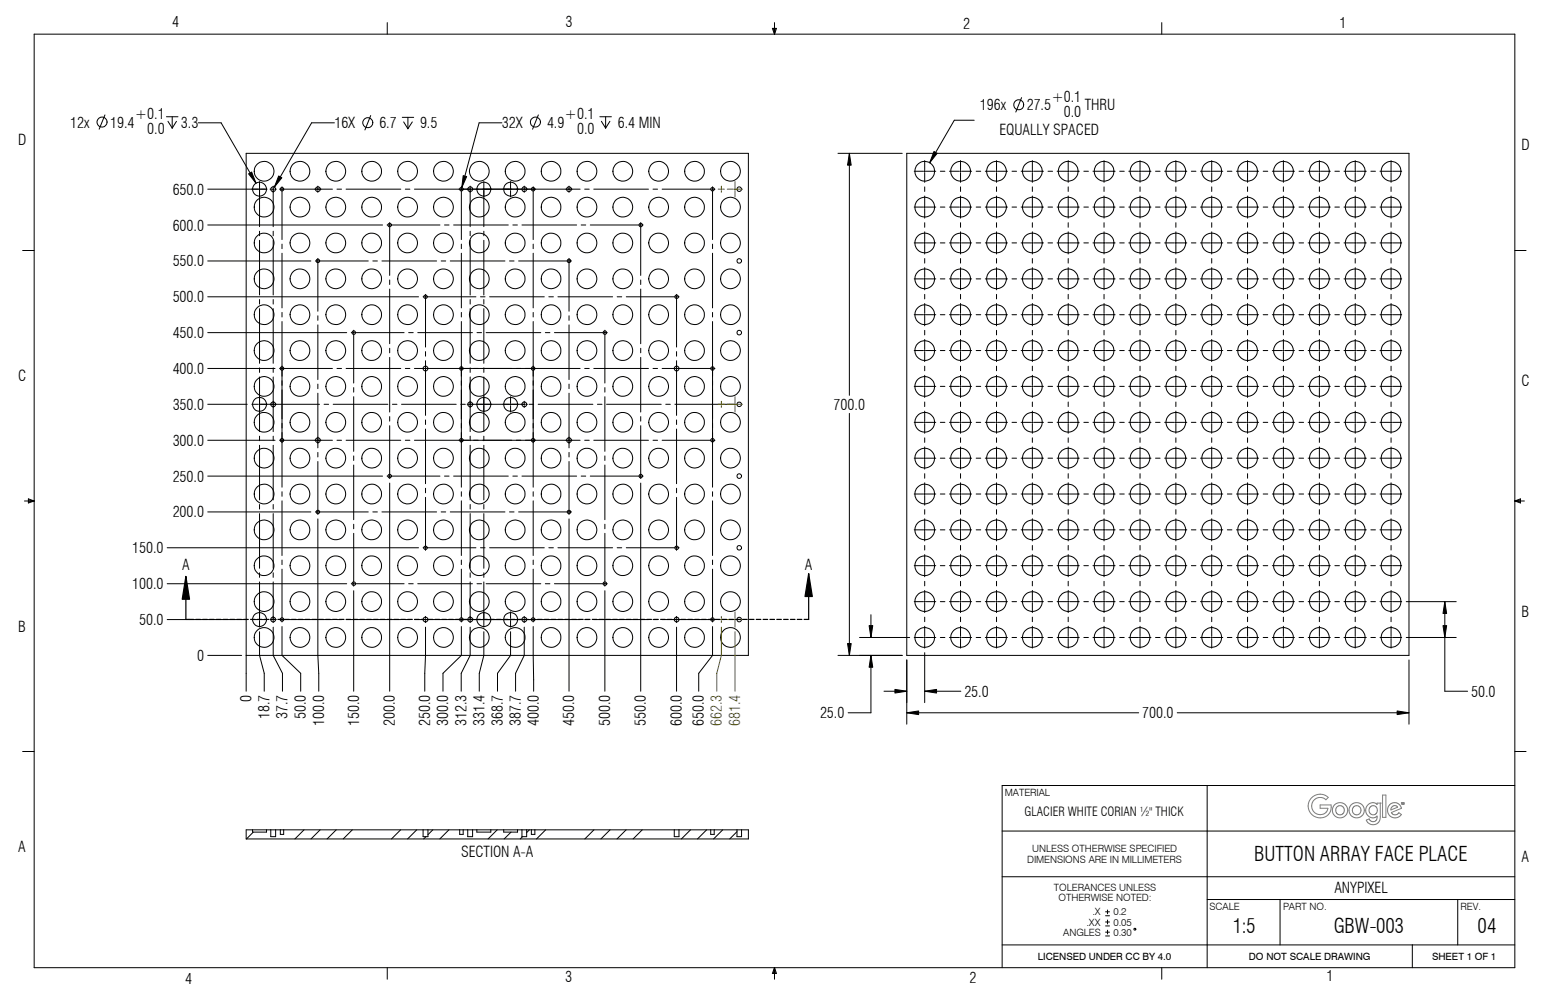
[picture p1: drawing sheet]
<svg xmlns="http://www.w3.org/2000/svg" width="432mm" height="279mm" viewBox="0 0 432 279" stroke-linecap="round" stroke-linejoin="round" font-family="sans-serif">
<defs><g id="words">
<g font-size="5.6">
<text x="349.6" y="240.1">BUTTON ARRAY FACE PLACE</text>
<text x="343.7" y="260.2">1:5</text>
<text x="371.9" y="260.2">GBW-003</text>
<text x="411.9" y="260.2">04</text>
</g>
<g font-size="4.2">
<text x="48" y="7.5">4</text>
<text x="157.6" y="7.5">3</text>
<text x="268.5" y="8">2</text>
<text x="373.4" y="7.8">1</text>
<text x="293.1" y="28.4">+0.1</text>
<text x="19.6" y="35.6">12x</text>
<text x="30.7" y="35.6">19.4</text>
<text x="37.5" y="33.3">+0.1</text>
<text x="50.4" y="35.6">3.3</text>
<text x="93.2" y="35.8">16X</text>
<text x="105.8" y="35.8">6.7</text>
<text x="117.1" y="35.8">9.5</text>
<text x="139.9" y="35.6">32X</text>
<text x="152.5" y="35.6">4.9</text>
<text x="157.4" y="33.3">+0.1</text>
<text x="172.2" y="35.6">6.4 MIN</text>
<text x="273.1" y="30.8">196x</text>
<text x="286.2" y="30.8">27.5</text>
<text x="296.5" y="32.6">0.0</text>
<text x="302.4" y="30.8">THRU</text>
<text x="5.1" y="40.3">D</text>
<text x="41" y="37.4">0.0</text>
<text x="160.9" y="37.4">0.0</text>
<text x="278.6" y="37.6">EQUALLY SPACED</text>
<text x="424.2" y="41.8">D</text>
<text x="48.1" y="54.3">650.0</text>
<text x="48.1" y="64.3">600.0</text>
<text x="48.1" y="74.3">550.0</text>
<text x="48.1" y="84.3">500.0</text>
<text x="48.1" y="94.3">450.0</text>
<text x="5.1" y="106.2">C</text>
<text x="48.1" y="104.3">400.0</text>
<text x="424.2" y="107.7">C</text>
<text x="48.1" y="114.3">350.0</text>
<text x="232.4" y="114.3">700.0</text>
<text x="48.1" y="124.3">300.0</text>
<text x="48.1" y="134.3">250.0</text>
<text x="48.1" y="144.3">200.0</text>
<text x="36.8" y="154.3">150.0</text>
<text x="50.8" y="159">A</text>
<text x="224.4" y="159">A</text>
<text x="36.8" y="164.3">100.0</text>
<text x="424.2" y="172">B</text>
<text x="5.1" y="176.2">B</text>
<text x="38.8" y="174.3">50.0</text>
<text x="55" y="184.3">0</text>
<text x="70.1" y="195.7" transform="rotate(-90 70.1 195.7)">0</text>
<text x="268.8" y="194.3">25.0</text>
<text x="410.1" y="194.3">50.0</text>
<text x="75.1" y="200.6" transform="rotate(-90 75.1 200.6)">18.7</text>
<text x="80.2" y="200.6" transform="rotate(-90 80.2 200.6)">37.7</text>
<text x="85.3" y="200.6" transform="rotate(-90 85.3 200.6)">50.0</text>
<text x="90.3" y="202.5" transform="rotate(-90 90.3 202.5)">100.0</text>
<text x="100.1" y="202.5" transform="rotate(-90 100.1 202.5)">150.0</text>
<text x="110.1" y="202.5" transform="rotate(-90 110.1 202.5)">200.0</text>
<text x="119.9" y="202.5" transform="rotate(-90 119.9 202.5)">250.0</text>
<text x="124.9" y="202.5" transform="rotate(-90 124.9 202.5)">300.0</text>
<text x="130" y="202.5" transform="rotate(-90 130 202.5)">312.3</text>
<text x="135" y="202.5" transform="rotate(-90 135 202.5)">331.4</text>
<text x="140.1" y="202.5" transform="rotate(-90 140.1 202.5)">368.7</text>
<text x="145.2" y="202.5" transform="rotate(-90 145.2 202.5)">387.7</text>
<text x="150.2" y="202.5" transform="rotate(-90 150.2 202.5)">400.0</text>
<text x="160.1" y="202.5" transform="rotate(-90 160.1 202.5)">450.0</text>
<text x="170.1" y="202.5" transform="rotate(-90 170.1 202.5)">500.0</text>
<text x="180" y="202.5" transform="rotate(-90 180 202.5)">550.0</text>
<text x="190.1" y="202.5" transform="rotate(-90 190.1 202.5)">600.0</text>
<text x="196.2" y="202.5" transform="rotate(-90 196.2 202.5)">650.0</text>
<text x="228.6" y="200.3">25.0</text>
<text x="318.4" y="200.3">700.0</text>
<text x="5.1" y="237.6">A</text>
<text x="128.5" y="239">SECTION A-A</text>
<text x="424.2" y="240.3">A</text>
<text x="372" y="249">ANYPIXEL</text>
<text x="51.6" y="274.4">4</text>
<text x="157.5" y="273.7">3</text>
<text x="270.3" y="274.1">2</text>
<text x="369.8" y="273.6">1</text>
</g>
<g font-size="4.2" fill="#808000">
<text x="201.3" y="202.5" transform="rotate(-90 201.3 202.5)">662.3</text>
<text x="206.3" y="202.5" transform="rotate(-90 206.3 202.5)">681.4</text>
</g>
<text font-size="3.5" x="285.6" y="227.5">GLACIER WHITE CORIAN ½&quot; THICK</text>
<g font-size="2.8">
<text x="280.1" y="222">MATERIAL</text>
<text x="287.7" y="237.7">UNLESS OTHERWISE SPECIFIED</text>
<text x="286.3" y="240.5">DIMENSIONS ARE IN MILLIMETERS</text>
<text x="293.8" y="248.5">TOLERANCES UNLESS</text>
<text x="295.1" y="251.3">OTHERWISE NOTED:</text>
<text x="304.5" y="255.3">.X</text>
<text x="310.4" y="255.3">0.2</text>
<text x="337.2" y="253.7">SCALE</text>
<text x="357.7" y="253.7">PART NO.</text>
<text x="407.1" y="253.7">REV.</text>
<text x="296.4" y="260.9">ANGLES</text>
<text x="302.9" y="258.1">.XX</text>
<text x="310.4" y="260.9">0.30</text>
<text x="310.4" y="258.1">0.05</text>
<text x="289.3" y="267.7">LICENSED UNDER CC BY 4.0</text>
<text x="348.1" y="267.7">DO NOT SCALE DRAWING</text>
<text x="399.2" y="267.7">SHEET 1 OF 1</text>
</g>
</g></defs>
<g fill="none" stroke="#000" stroke-width=".28">
<path d="M9.5 9.5h412.8v260.3h-412.8zM107.9 6.3v3.2M215.3 7.9h1.2l-.6 1.6zM215.6 7.9l.3 1.6M215.9 6.3v3.2M216.2 7.9l-.3 1.6M323.8 6.3v3.2M29.3 32l-1.7 4M46.4 32.6h3.2M46.8 33.8l1.2 1.9M48 32.6v3.1M49.2 33.8l-1.2 1.9"/>
<path d="M55.3 34.2h6.3l9.8 16.9M93.2 34.2h-6.3l-10.4 18M103.3 32.2l-1.6 4M112.1 32.7h3.2M112.5 34l1.2 1.9M113.7 32.7v3.2M114.9 34l-1.2 1.9M139.9 34.2h-6.3l-4.9 18.1M150.1 32l-1.6 4M167.2 32.6h3.2M167.6 33.8l1.2 1.9M168.8 32.6v3.1"/>
<path d="M170 33.8l-1.2 1.9M271.6 33.5h-5.6l-6.8 11.9M284.8 27.2l-1.6 4M57.9 52.7h16.6M72.3 50.6v1.8M72.3 52.5v10.7M75.3 52.7h.4M75.9 52.7h.5M76.2 51.9v.5M76.2 52.5v10.7M76.6 52.7h.4M77.9 52.7h.3"/>
<path d="M78.4 52.7h.4M78.6 52.1v.3M78.6 52.5v.5M78.6 53.2v13.6M79 52.7h13.7M88.6 51.9v.5M88.6 52.5v.5M88.6 53.2v.4M93.9 52.7h1.3M96.5 52.7h15.2M113 52.7h1.3M115.5 52.7h46.2"/>
<path d="M128.6 52.1v.3M128.6 52.5v.5M128.6 53.2v13.6M131.1 51.9v.5M131.1 52.5v10.7M134.9 50.6v1.8M134.9 52.5v10.7M142.3 50.6v1.8M142.3 52.5v.5M142.3 53.2v1.7M146.1 51.9v.5M146.1 52.5v.5"/>
<path d="M146.1 53.2v.4M148.6 52.1v.3M148.6 52.5v.5M148.6 53.2v13.6M158.6 51.9v.5M158.6 52.5v.5M158.6 53.2v.4M163 52.7h1.3M165.5 52.7h15.3M182 52.7h1.3M184.6 52.7h13.6M198.4 52.7h.4"/>
<path d="M198.6 52.1v.3M198.6 52.5v.5M198.6 53.2v13.6M199 52.7h.3M233.6 42.8h17.9M236.8 42.8v67.4M252.8 42.8h140v140h-140zM254.8 57.7h2.6M254.8 47.8h2.6M257.6 57.7h.4M257.6 47.8h.4M257.8 44.8v2.5"/>
<path d="M257.8 47.5v.5M257.8 48.2v2.6M257.8 52.1v1.3M257.8 54.7v2.7M257.8 57.5v.5M257.8 58.2v2.6M258.2 57.7h2.7M258.2 47.8h2.7M262.1 57.7h1.3M262.1 47.8h1.3M264.7 57.7h2.7M264.7 47.8h2.7"/>
<path d="M267.6 57.7h.4M267.6 47.8h.4M267.8 44.8v2.5M267.8 47.5v.5M267.8 48.2v2.6M267.8 52.1v1.3M267.8 54.7v2.7M267.8 57.5v.5M267.8 58.2v2.6M268.2 57.7h2.6M268.2 47.8h2.6M272.1 57.7h1.3"/>
<path d="M272.1 47.8h1.3M274.7 57.7h2.7M274.7 47.8h2.7M277.6 57.7h.4M277.6 47.8h.4M277.8 44.8v2.5M277.8 47.5v.5M277.8 48.2v2.6M277.8 52.1v1.3M277.8 54.7v2.7M277.8 57.5v.5M277.8 58.2v2.6"/>
<path d="M278.2 57.7h2.6M278.2 47.8h2.6M282.1 57.7h1.3M282.1 47.8h1.3M284.6 57.7h2.8M284.6 47.8h2.8M287.6 57.7h.4M287.6 47.8h.4M287.8 44.8v2.5M287.8 47.5v.5M287.8 48.2v2.6M287.8 52.1v1.3"/>
<path d="M287.8 54.7v2.7M287.8 57.5v.5M287.8 58.2v2.6M288.2 57.7h2.7M288.2 47.8h2.7M292.1 57.7h1.3M292.1 47.8h1.3M294.7 57.7h2.7M294.7 47.8h2.7M297.6 57.7h.4M297.6 47.8h.4M297.8 44.8v2.5"/>
<path d="M297.8 47.5v.5M297.8 48.2v2.6M297.8 52.1v1.3M297.8 54.7v2.7M297.8 57.5v.5M297.8 58.2v2.6M298.2 57.7h2.7M298.2 47.8h2.7M302.1 57.7h1.3M302.1 47.8h1.3M304.7 57.7h2.7M304.7 47.8h2.7"/>
<path d="M307.6 57.7h.4M307.6 47.8h.4M307.8 44.8v2.5M307.8 47.5v.5M307.8 48.2v2.6M307.8 52.1v1.3M307.8 54.7v2.7M307.8 57.5v.5M307.8 58.2v2.6M308.2 57.7h2.7M308.2 47.8h2.7M312.1 57.7h1.3"/>
<path d="M312.1 47.8h1.3M314.7 57.7h2.7M314.7 47.8h2.7M317.6 57.7h.4M317.6 47.8h.4M317.8 44.8v2.5M317.8 47.5v.5M317.8 48.2v2.6M317.8 52.1v1.3M317.8 54.7v2.7M317.8 57.5v.5M317.8 58.2v2.6"/>
<path d="M318.2 57.7h2.6M318.2 47.8h2.6M322.1 57.7h1.3M322.1 47.8h1.3M324.7 57.7h2.7M324.7 47.8h2.7M327.6 57.7h.4M327.6 47.8h.4M327.8 44.8v2.5M327.8 47.5v.5M327.8 48.2v2.6M327.8 52.1v1.3"/>
<path d="M327.8 54.7v2.7M327.8 57.5v.5M327.8 58.2v2.6M328.2 57.7h2.6M328.2 47.8h2.6M332.1 57.7h1.3M332.1 47.8h1.3M334.6 57.7h2.8M334.6 47.8h2.8M337.6 57.7h.4M337.6 47.8h.4M337.8 44.8v2.5"/>
<path d="M337.8 47.5v.5M337.8 48.2v2.6M337.8 52.1v1.3M337.8 54.7v2.7M337.8 57.5v.5M337.8 58.2v2.6M338.2 57.7h2.7M338.2 47.8h2.7M342.1 57.7h1.3M342.1 47.8h1.3M344.7 57.7h2.7M344.7 47.8h2.7"/>
<path d="M347.6 57.7h.4M347.6 47.8h.4M347.8 44.8v2.5M347.8 47.5v.5M347.8 48.2v2.6M347.8 52.1v1.3M347.8 54.7v2.7M347.8 57.5v.5M347.8 58.2v2.6M348.2 57.7h2.7M348.2 47.8h2.7M352.1 57.7h1.3"/>
<path d="M352.1 47.8h1.3M354.7 57.7h2.7M354.7 47.8h2.7M357.6 57.7h.4M357.6 47.8h.4M357.8 44.8v2.5M357.8 47.5v.5M357.8 48.2v2.6M357.8 52.1v1.3M357.8 54.7v2.7M357.8 57.5v.5M357.8 58.2v2.6"/>
<path d="M358.2 57.7h2.6M358.2 47.8h2.6M362.1 57.7h1.3M362.1 47.8h1.3M364.7 57.7h2.7M364.7 47.8h2.7M367.6 57.7h.4M367.6 47.8h.4M367.8 44.8v2.5M367.8 47.5v.5M367.8 48.2v2.6M367.8 52.1v1.3"/>
<path d="M367.8 54.7v2.7M367.8 57.5v.5M367.8 58.2v2.6M368.2 57.7h2.6M368.2 47.8h2.6M372.1 57.7h1.3M372.1 47.8h1.3M374.6 57.7h2.8M374.6 47.8h2.8M377.6 57.7h.4M377.6 47.8h.4M377.8 44.8v2.5"/>
<path d="M377.8 47.5v.5M377.8 48.2v2.6M377.8 52.1v1.3M377.8 54.7v2.7M377.8 57.5v.5M377.8 58.2v2.6M378.2 57.7h2.7M378.2 47.8h2.7M382.1 57.7h1.3M382.1 47.8h1.3M384.7 57.7h2.7M384.7 47.8h2.7"/>
<path d="M387.6 57.7h.4M387.6 47.8h.4M387.8 44.8v2.5M387.8 47.5v.5M387.8 48.2v2.6M387.8 52.1v1.3M387.8 54.7v2.7M387.8 57.5v.5M387.8 58.2v2.6M388.2 57.7h2.5M388.2 47.8h2.5M6.3 69.8h3.2"/>
<path d="M57.9 72.8h28.8M57.9 62.7h48.7M72.3 64.5v1.2M72.3 67v15.3M76.2 64.5v1.2M76.2 67v15.3M78.6 68.1v1.2M78.6 70.6v15.3M87.9 72.8h.3M88.4 72.8h.4M88.6 72.1v.2M88.6 72.6v.3"/>
<path d="M88.6 73.2v13.6M89 72.8h13.7M103.9 72.8h1.3M106.5 72.8h15.2M107.9 62.7h.3M108.4 62.7h.4M108.6 62.1v.3M108.6 62.6v.3M108.6 63.2v13.6M108.6 78.1v1.2M109 62.7h13.6M123 72.8h1.2"/>
<path d="M123.9 62.7h1.3M125.5 72.8h15.3M126.4 62.7h15.3M128.6 68.1v1.2M128.6 70.6v15.3M131.1 64.5v1.2M131.1 67v15.3M134.9 64.5v1.2M134.9 67v15.3M142 72.8h1.3M143 62.7h1.2M144.6 72.8h13.6"/>
<path d="M145.5 62.7h15.2M148.6 68.1v1.2M148.6 70.6v15.3M158.4 72.8h.4M158.6 72.1v.2M158.6 72.6v.3M158.6 73.2v13.6M159 72.8h.3M162 62.7h1.3M164.5 62.7h13.7M178.4 62.7h.4M178.6 62.1v.3"/>
<path d="M178.6 62.6v.3M178.6 63.2v13.6M178.6 78.1v1.2M179 62.7h.3M198.6 68.1v1.2M198.6 70.6v15.3M254.8 77.8h2.6M254.8 67.7h2.6M257.6 77.8h.4M257.6 67.7h.4M257.8 62.1v1.3M257.8 64.6v2.8"/>
<path d="M257.8 67.6v.3M257.8 68.2v2.6M257.8 72.1v1.3M257.8 74.6v2.7M257.8 77.6v.4M257.8 78.1v2.7M258.2 77.8h2.7M258.2 67.7h2.7M262.1 77.8h1.3M262.1 67.7h1.3M264.7 77.8h2.7M264.7 67.7h2.7"/>
<path d="M267.6 77.8h.4M267.6 67.7h.4M267.8 62.1v1.3M267.8 64.6v2.8M267.8 67.6v.3M267.8 68.2v2.6M267.8 72.1v1.3M267.8 74.6v2.7M267.8 77.6v.4M267.8 78.1v2.7M268.2 77.8h2.6M268.2 67.7h2.6"/>
<path d="M272.1 77.8h1.3M272.1 67.7h1.3M274.7 77.8h2.7M274.7 67.7h2.7M277.6 77.8h.4M277.6 67.7h.4M277.8 62.1v1.3M277.8 64.6v2.8M277.8 67.6v.3M277.8 68.2v2.6M277.8 72.1v1.3M277.8 74.6v2.7"/>
<path d="M277.8 77.6v.4M277.8 78.1v2.7M278.2 77.8h2.6M278.2 67.7h2.6M282.1 77.8h1.3M282.1 67.7h1.3M284.6 77.8h2.8M284.6 67.7h2.8M287.6 77.8h.4M287.6 67.7h.4M287.8 62.1v1.3M287.8 64.6v2.8"/>
<path d="M287.8 67.6v.3M287.8 68.2v2.6M287.8 72.1v1.3M287.8 74.6v2.7M287.8 77.6v.4M287.8 78.1v2.7M288.2 77.8h2.7M288.2 67.7h2.7M292.1 77.8h1.3M292.1 67.7h1.3M294.7 77.8h2.7M294.7 67.7h2.7"/>
<path d="M297.6 77.8h.4M297.6 67.7h.4M297.8 62.1v1.3M297.8 64.6v2.8M297.8 67.6v.3M297.8 68.2v2.6M297.8 72.1v1.3M297.8 74.6v2.7M297.8 77.6v.4M297.8 78.1v2.7M298.2 77.8h2.7M298.2 67.7h2.7"/>
<path d="M302.1 77.8h1.3M302.1 67.7h1.3M304.7 77.8h2.7M304.7 67.7h2.7M307.6 77.8h.4M307.6 67.7h.4M307.8 62.1v1.3M307.8 64.6v2.8M307.8 67.6v.3M307.8 68.2v2.6M307.8 72.1v1.3M307.8 74.6v2.7"/>
<path d="M307.8 77.6v.4M307.8 78.1v2.7M308.2 77.8h2.7M308.2 67.7h2.7M312.1 77.8h1.3M312.1 67.7h1.3M314.7 77.8h2.7M314.7 67.7h2.7M317.6 77.8h.4M317.6 67.7h.4M317.8 62.1v1.3M317.8 64.6v2.8"/>
<path d="M317.8 67.6v.3M317.8 68.2v2.6M317.8 72.1v1.3M317.8 74.6v2.7M317.8 77.6v.4M317.8 78.1v2.7M318.2 77.8h2.6M318.2 67.7h2.6M322.1 77.8h1.3M322.1 67.7h1.3M324.7 77.8h2.7M324.7 67.7h2.7"/>
<path d="M327.6 77.8h.4M327.6 67.7h.4M327.8 62.1v1.3M327.8 64.6v2.8M327.8 67.6v.3M327.8 68.2v2.6M327.8 72.1v1.3M327.8 74.6v2.7M327.8 77.6v.4M327.8 78.1v2.7M328.2 77.8h2.6M328.2 67.7h2.6"/>
<path d="M332.1 77.8h1.3M332.1 67.7h1.3M334.6 77.8h2.8M334.6 67.7h2.8M337.6 77.8h.4M337.6 67.7h.4M337.8 62.1v1.3M337.8 64.6v2.8M337.8 67.6v.3M337.8 68.2v2.6M337.8 72.1v1.3M337.8 74.6v2.7"/>
<path d="M337.8 77.6v.4M337.8 78.1v2.7M338.2 77.8h2.7M338.2 67.7h2.7M342.1 77.8h1.3M342.1 67.7h1.3M344.7 77.8h2.7M344.7 67.7h2.7M347.6 77.8h.4M347.6 67.7h.4M347.8 62.1v1.3M347.8 64.6v2.8"/>
<path d="M347.8 67.6v.3M347.8 68.2v2.6M347.8 72.1v1.3M347.8 74.6v2.7M347.8 77.6v.4M347.8 78.1v2.7M348.2 77.8h2.7M348.2 67.7h2.7M352.1 77.8h1.3M352.1 67.7h1.3M354.7 77.8h2.7M354.7 67.7h2.7"/>
<path d="M357.6 77.8h.4M357.6 67.7h.4M357.8 62.1v1.3M357.8 64.6v2.8M357.8 67.6v.3M357.8 68.2v2.6M357.8 72.1v1.3M357.8 74.6v2.7M357.8 77.6v.4M357.8 78.1v2.7M358.2 77.8h2.6M358.2 67.7h2.6"/>
<path d="M362.1 77.8h1.3M362.1 67.7h1.3M364.7 77.8h2.7M364.7 67.7h2.7M367.6 77.8h.4M367.6 67.7h.4M367.8 62.1v1.3M367.8 64.6v2.8M367.8 67.6v.3M367.8 68.2v2.6M367.8 72.1v1.3M367.8 74.6v2.7"/>
<path d="M367.8 77.6v.4M367.8 78.1v2.7M368.2 77.8h2.6M368.2 67.7h2.6M372.1 77.8h1.3M372.1 67.7h1.3M374.6 77.8h2.8M374.6 67.7h2.8M377.6 77.8h.4M377.6 67.7h.4M377.8 62.1v1.3M377.8 64.6v2.8"/>
<path d="M377.8 67.6v.3M377.8 68.2v2.6M377.8 72.1v1.3M377.8 74.6v2.7M377.8 77.6v.4M377.8 78.1v2.7M378.2 77.8h2.7M378.2 67.7h2.7M382.1 77.8h1.3M382.1 67.7h1.3M384.7 77.8h2.7M384.7 67.7h2.7"/>
<path d="M387.6 77.8h.4M387.6 67.7h.4M387.8 62.1v1.3M387.8 64.6v2.8M387.8 67.6v.3M387.8 68.2v2.6M387.8 72.1v1.3M387.8 74.6v2.7M387.8 77.6v.4M387.8 78.1v2.7M388.2 77.8h2.5M388.2 67.7h2.5"/>
<path d="M422.3 69.8h3.1M57.9 92.8h38.7M57.9 82.8h58.8M72.3 83.5v1.3M72.3 86.1v15.2M76.2 83.5v1.3M76.2 86.1v15.2M78.6 87.1v1.3M78.6 89.7v46.1M88.6 88.1v1.2M88.6 90.6v15.2M97.9 92.8h.3"/>
<path d="M98.4 92.8h.4M98.6 92.1v.2M98.6 92.5v.5M98.6 93.2v13.6M99 92.8h13.6M108.6 80.6v15.2M108.6 97.1v1.3M108.6 99.7v15.2M113.9 92.8h1.3M116.5 92.8h15.2M117.9 82.8h.3M118.4 82.8h.4"/>
<path d="M118.6 82.1v.2M118.6 82.5v.5M118.6 83.1v13.7M118.6 98v1.3M119 82.8h13.7M128.6 87.1v1.3M128.6 89.7v46.1M131.1 83.5v1.3M131.1 86.1v15.2M133 92.8h1.2M133.9 82.8h1.3M134.9 83.5v1.3"/>
<path d="M134.9 86.1v15.2M135.5 92.8h15.2M136.5 82.8h15.2M148.6 87.1v1.3M148.6 89.7v46.1M152 92.8h1.3M153 82.8h1.3M154.6 92.8h13.6M155.5 82.8h15.3M158.6 88.1v1.2M158.6 90.6v15.2M168.4 92.8h.4"/>
<path d="M168.6 92.1v.2M168.6 92.5v.5M168.6 93.2v13.6M169 92.8h.3M172 82.8h1.3M174.6 82.8h13.6M178.6 80.6v15.2M178.6 97.1v1.3M178.6 99.7v15.2M188.4 82.8h.4M188.6 82.1v.2M188.6 82.5v.5"/>
<path d="M188.6 83.1v13.7M188.6 98v1.3M189 82.8h.3M198.6 87.1v1.3M198.6 89.7v46.1M254.8 97.7h2.6M254.8 87.8h2.6M257.6 97.7h.4M257.6 87.8h.4M257.8 82.1v1.3M257.8 84.6v2.7M257.8 87.5v.5"/>
<path d="M257.8 88.2v2.6M257.8 92.1v1.3M257.8 94.7v2.7M257.8 97.5v.5M257.8 98.2v2.6M258.2 97.7h2.7M258.2 87.8h2.7M262.1 97.7h1.3M262.1 87.8h1.3M264.7 97.7h2.7M264.7 87.8h2.7M267.6 97.7h.4"/>
<path d="M267.6 87.8h.4M267.8 82.1v1.3M267.8 84.6v2.7M267.8 87.5v.5M267.8 88.2v2.6M267.8 92.1v1.3M267.8 94.7v2.7M267.8 97.5v.5M267.8 98.2v2.6M268.2 97.7h2.6M268.2 87.8h2.6M272.1 97.7h1.3"/>
<path d="M272.1 87.8h1.3M274.7 97.7h2.7M274.7 87.8h2.7M277.6 97.7h.4M277.6 87.8h.4M277.8 82.1v1.3M277.8 84.6v2.7M277.8 87.5v.5M277.8 88.2v2.6M277.8 92.1v1.3M277.8 94.7v2.7M277.8 97.5v.5"/>
<path d="M277.8 98.2v2.6M278.2 97.7h2.6M278.2 87.8h2.6M282.1 97.7h1.3M282.1 87.8h1.3M284.6 97.7h2.8M284.6 87.8h2.8M287.6 97.7h.4M287.6 87.8h.4M287.8 82.1v1.3M287.8 84.6v2.7M287.8 87.5v.5"/>
<path d="M287.8 88.2v2.6M287.8 92.1v1.3M287.8 94.7v2.7M287.8 97.5v.5M287.8 98.2v2.6M288.2 97.7h2.7M288.2 87.8h2.7M292.1 97.7h1.3M292.1 87.8h1.3M294.7 97.7h2.7M294.7 87.8h2.7M297.6 97.7h.4"/>
<path d="M297.6 87.8h.4M297.8 82.1v1.3M297.8 84.6v2.7M297.8 87.5v.5M297.8 88.2v2.6M297.8 92.1v1.3M297.8 94.7v2.7M297.8 97.5v.5M297.8 98.2v2.6M298.2 97.7h2.7M298.2 87.8h2.7M302.1 97.7h1.3"/>
<path d="M302.1 87.8h1.3M304.7 97.7h2.7M304.7 87.8h2.7M307.6 97.7h.4M307.6 87.8h.4M307.8 82.1v1.3M307.8 84.6v2.7M307.8 87.5v.5M307.8 88.2v2.6M307.8 92.1v1.3M307.8 94.7v2.7M307.8 97.5v.5"/>
<path d="M307.8 98.2v2.6M308.2 97.7h2.7M308.2 87.8h2.7M312.1 97.7h1.3M312.1 87.8h1.3M314.7 97.7h2.7M314.7 87.8h2.7M317.6 97.7h.4M317.6 87.8h.4M317.8 82.1v1.3M317.8 84.6v2.7M317.8 87.5v.5"/>
<path d="M317.8 88.2v2.6M317.8 92.1v1.3M317.8 94.7v2.7M317.8 97.5v.5M317.8 98.2v2.6M318.2 97.7h2.6M318.2 87.8h2.6M322.1 97.7h1.3M322.1 87.8h1.3M324.7 97.7h2.7M324.7 87.8h2.7M327.6 97.7h.4"/>
<path d="M327.6 87.8h.4M327.8 82.1v1.3M327.8 84.6v2.7M327.8 87.5v.5M327.8 88.2v2.6M327.8 92.1v1.3M327.8 94.7v2.7M327.8 97.5v.5M327.8 98.2v2.6M328.2 97.7h2.6M328.2 87.8h2.6M332.1 97.7h1.3"/>
<path d="M332.1 87.8h1.3M334.6 97.7h2.8M334.6 87.8h2.8M337.6 97.7h.4M337.6 87.8h.4M337.8 82.1v1.3M337.8 84.6v2.7M337.8 87.5v.5M337.8 88.2v2.6M337.8 92.1v1.3M337.8 94.7v2.7M337.8 97.5v.5"/>
<path d="M337.8 98.2v2.6M338.2 97.7h2.7M338.2 87.8h2.7M342.1 97.7h1.3M342.1 87.8h1.3M344.7 97.7h2.7M344.7 87.8h2.7M347.6 97.7h.4M347.6 87.8h.4M347.8 82.1v1.3M347.8 84.6v2.7M347.8 87.5v.5"/>
<path d="M347.8 88.2v2.6M347.8 92.1v1.3M347.8 94.7v2.7M347.8 97.5v.5M347.8 98.2v2.6M348.2 97.7h2.7M348.2 87.8h2.7M352.1 97.7h1.3M352.1 87.8h1.3M354.7 97.7h2.7M354.7 87.8h2.7M357.6 97.7h.4"/>
<path d="M357.6 87.8h.4M357.8 82.1v1.3M357.8 84.6v2.7M357.8 87.5v.5M357.8 88.2v2.6M357.8 92.1v1.3M357.8 94.7v2.7M357.8 97.5v.5M357.8 98.2v2.6M358.2 97.7h2.6M358.2 87.8h2.6M362.1 97.7h1.3"/>
<path d="M362.1 87.8h1.3M364.7 97.7h2.7M364.7 87.8h2.7M367.6 97.7h.4M367.6 87.8h.4M367.8 82.1v1.3M367.8 84.6v2.7M367.8 87.5v.5M367.8 88.2v2.6M367.8 92.1v1.3M367.8 94.7v2.7M367.8 97.5v.5"/>
<path d="M367.8 98.2v2.6M368.2 97.7h2.6M368.2 87.8h2.6M372.1 97.7h1.3M372.1 87.8h1.3M374.6 97.7h2.8M374.6 87.8h2.8M377.6 97.7h.4M377.6 87.8h.4M377.8 82.1v1.3M377.8 84.6v2.7M377.8 87.5v.5"/>
<path d="M377.8 88.2v2.6M377.8 92.1v1.3M377.8 94.7v2.7M377.8 97.5v.5M377.8 98.2v2.6M378.2 97.7h2.7M378.2 87.8h2.7M382.1 97.7h1.3M382.1 87.8h1.3M384.7 97.7h2.7M384.7 87.8h2.7M387.6 97.7h.4"/>
<path d="M387.6 87.8h.4M387.8 82.1v1.3M387.8 84.6v2.7M387.8 87.5v.5M387.8 88.2v2.6M387.8 92.1v1.3M387.8 94.7v2.7M387.8 97.5v.5M387.8 98.2v2.6M388.2 97.7h2.5M388.2 87.8h2.5M57.9 112.7h11"/>
<path d="M57.9 102.7h18.8M70.2 112.7h1.7M72.1 112.7h17M72.3 102.6v1.2M72.3 105.1v15.3M76.2 102.6v1.2M76.2 105.1v15.3M77.9 102.7h.3M78.4 102.7h.4M79 102.7h13.7M88.6 107.1v1.3M88.6 109.6v15.3"/>
<path d="M90.3 112.7h1.3M92.9 112.7h15.2M93.9 102.7h1.3M96.5 102.7h15.2M98.6 108.1v1.2M98.6 110.6v15.3M108.6 116.2v1.2M108.6 118.7v13.6M109.4 112.7h1.3M111.9 112.7h15.3M113 102.7h1.3M115.5 102.7h46.2"/>
<path d="M118.6 100.6v15.2M118.6 117.1v1.3M118.6 119.6v15.3M128.4 112.7h1.3M130.2 112.7h.5M130.9 112.7h15.4M131.1 102.6v1.2M131.1 105.1v15.3M134.9 102.6v1.2M134.9 105.1v15.3M142.3 110.6v1.8M142.3 112.6v.3"/>
<path d="M142.3 113.2v1.7M146.1 111.9v.5M146.1 112.6v.3M146.1 113.2v.4M146.6 112.7h.4M147.5 112.7h1.3M150 112.7h15.3M158.6 107.1v1.3M158.6 109.6v15.3M163 102.7h1.3M165.5 102.7h15.3M166.5 112.7h1.3"/>
<path d="M168.6 108.1v1.2M168.6 110.6v15.3M169.1 112.7h15.2M178.6 116.2v1.2M178.6 118.7v13.6M182 102.7h1.3M184.6 102.7h13.6M185.6 112.7h1.3M188.1 112.7h16.8M188.6 100.6v15.2M188.6 117.1v1.3M188.6 119.6v15.3"/>
<path d="M198.4 102.7h.4M199 102.7h.3M236.8 115.3v67.5M254.8 117.8h2.6M254.8 107.7h2.6M257.6 117.8h.4M257.6 107.7h.4M257.8 102.1v1.3M257.8 104.6v2.8M257.8 107.6v.3M257.8 108.2v2.6M257.8 112.1v1.3"/>
<path d="M257.8 114.6v2.7M257.8 117.6v.3M257.8 118.2v2.6M258.2 117.8h2.7M258.2 107.7h2.7M262.1 117.8h1.3M262.1 107.7h1.3M264.7 117.8h2.7M264.7 107.7h2.7M267.6 117.8h.4M267.6 107.7h.4M267.8 102.1v1.3"/>
<path d="M267.8 104.6v2.8M267.8 107.6v.3M267.8 108.2v2.6M267.8 112.1v1.3M267.8 114.6v2.7M267.8 117.6v.3M267.8 118.2v2.6M268.2 117.8h2.6M268.2 107.7h2.6M272.1 117.8h1.3M272.1 107.7h1.3M274.7 117.8h2.7"/>
<path d="M274.7 107.7h2.7M277.6 117.8h.4M277.6 107.7h.4M277.8 102.1v1.3M277.8 104.6v2.8M277.8 107.6v.3M277.8 108.2v2.6M277.8 112.1v1.3M277.8 114.6v2.7M277.8 117.6v.3M277.8 118.2v2.6M278.2 117.8h2.6"/>
<path d="M278.2 107.7h2.6M282.1 117.8h1.3M282.1 107.7h1.3M284.6 117.8h2.8M284.6 107.7h2.8M287.6 117.8h.4M287.6 107.7h.4M287.8 102.1v1.3M287.8 104.6v2.8M287.8 107.6v.3M287.8 108.2v2.6M287.8 112.1v1.3"/>
<path d="M287.8 114.6v2.7M287.8 117.6v.3M287.8 118.2v2.6M288.2 117.8h2.7M288.2 107.7h2.7M292.1 117.8h1.3M292.1 107.7h1.3M294.7 117.8h2.7M294.7 107.7h2.7M297.6 117.8h.4M297.6 107.7h.4M297.8 102.1v1.3"/>
<path d="M297.8 104.6v2.8M297.8 107.6v.3M297.8 108.2v2.6M297.8 112.1v1.3M297.8 114.6v2.7M297.8 117.6v.3M297.8 118.2v2.6M298.2 117.8h2.7M298.2 107.7h2.7M302.1 117.8h1.3M302.1 107.7h1.3M304.7 117.8h2.7"/>
<path d="M304.7 107.7h2.7M307.6 117.8h.4M307.6 107.7h.4M307.8 102.1v1.3M307.8 104.6v2.8M307.8 107.6v.3M307.8 108.2v2.6M307.8 112.1v1.3M307.8 114.6v2.7M307.8 117.6v.3M307.8 118.2v2.6M308.2 117.8h2.7"/>
<path d="M308.2 107.7h2.7M312.1 117.8h1.3M312.1 107.7h1.3M314.7 117.8h2.7M314.7 107.7h2.7M317.6 117.8h.4M317.6 107.7h.4M317.8 102.1v1.3M317.8 104.6v2.8M317.8 107.6v.3M317.8 108.2v2.6M317.8 112.1v1.3"/>
<path d="M317.8 114.6v2.7M317.8 117.6v.3M317.8 118.2v2.6M318.2 117.8h2.6M318.2 107.7h2.6M322.1 117.8h1.3M322.1 107.7h1.3M324.7 117.8h2.7M324.7 107.7h2.7M327.6 117.8h.4M327.6 107.7h.4M327.8 102.1v1.3"/>
<path d="M327.8 104.6v2.8M327.8 107.6v.3M327.8 108.2v2.6M327.8 112.1v1.3M327.8 114.6v2.7M327.8 117.6v.3M327.8 118.2v2.6M328.2 117.8h2.6M328.2 107.7h2.6M332.1 117.8h1.3M332.1 107.7h1.3M334.6 117.8h2.8"/>
<path d="M334.6 107.7h2.8M337.6 117.8h.4M337.6 107.7h.4M337.8 102.1v1.3M337.8 104.6v2.8M337.8 107.6v.3M337.8 108.2v2.6M337.8 112.1v1.3M337.8 114.6v2.7M337.8 117.6v.3M337.8 118.2v2.6M338.2 117.8h2.7"/>
<path d="M338.2 107.7h2.7M342.1 117.8h1.3M342.1 107.7h1.3M344.7 117.8h2.7M344.7 107.7h2.7M347.6 117.8h.4M347.6 107.7h.4M347.8 102.1v1.3M347.8 104.6v2.8M347.8 107.6v.3M347.8 108.2v2.6M347.8 112.1v1.3"/>
<path d="M347.8 114.6v2.7M347.8 117.6v.3M347.8 118.2v2.6M348.2 117.8h2.7M348.2 107.7h2.7M352.1 117.8h1.3M352.1 107.7h1.3M354.7 117.8h2.7M354.7 107.7h2.7M357.6 117.8h.4M357.6 107.7h.4M357.8 102.1v1.3"/>
<path d="M357.8 104.6v2.8M357.8 107.6v.3M357.8 108.2v2.6M357.8 112.1v1.3M357.8 114.6v2.7M357.8 117.6v.3M357.8 118.2v2.6M358.2 117.8h2.6M358.2 107.7h2.6M362.1 117.8h1.3M362.1 107.7h1.3M364.7 117.8h2.7"/>
<path d="M364.7 107.7h2.7M367.6 117.8h.4M367.6 107.7h.4M367.8 102.1v1.3M367.8 104.6v2.8M367.8 107.6v.3M367.8 108.2v2.6M367.8 112.1v1.3M367.8 114.6v2.7M367.8 117.6v.3M367.8 118.2v2.6M368.2 117.8h2.6"/>
<path d="M368.2 107.7h2.6M372.1 117.8h1.3M372.1 107.7h1.3M374.6 117.8h2.8M374.6 107.7h2.8M377.6 117.8h.4M377.6 107.7h.4M377.8 102.1v1.3M377.8 104.6v2.8M377.8 107.6v.3M377.8 108.2v2.6M377.8 112.1v1.3"/>
<path d="M377.8 114.6v2.7M377.8 117.6v.3M377.8 118.2v2.6M378.2 117.8h2.7M378.2 107.7h2.7M382.1 117.8h1.3M382.1 107.7h1.3M384.7 117.8h2.7M384.7 107.7h2.7M387.6 117.8h.4M387.6 107.7h.4M387.8 102.1v1.3"/>
<path d="M387.8 104.6v2.8M387.8 107.6v.3M387.8 108.2v2.6M387.8 112.1v1.3M387.8 114.6v2.7M387.8 117.6v.3M387.8 118.2v2.6M388.2 117.8h2.5M388.2 107.7h2.5M6.8 139.7h2.7M7.9 139.1l1.6 .6-1.6 .6zM7.9 139.4l1.6 .3"/>
<path d="M9.5 139.7l-1.6 .3M57.9 132.8h48.7M57.9 122.8h18.8M72.3 121.6v1.3M72.3 124.2v15.2M76.2 121.6v1.3M76.2 124.2v15.2M77.9 122.8h.3M78.4 122.8h.4M78.6 137.1v1.3M78.6 139.7v15.2M79 122.8h13.7"/>
<path d="M88.6 126.2v1.2M88.6 128.7v13.7M93.9 122.8h1.3M96.5 122.8h15.2M98.6 127.1v1.3M98.6 129.7v15.2M107.9 132.8h.3M108.4 132.8h.4M108.6 132.5v.5M108.6 133.2v.2M108.6 134.7v58M109 132.8h13.6"/>
<path d="M113 122.8h1.3M115.5 122.8h46.2M118.6 136.1v1.3M118.6 138.7v13.7M123.9 132.8h1.3M126.4 132.8h15.3M128.6 137.1v1.3M128.6 139.7v15.2M131.1 121.6v1.3M131.1 124.2v15.2M134.9 121.6v1.3M134.9 124.2v15.2"/>
<path d="M143 132.8h1.2M145.5 132.8h15.2M148.6 137.1v1.3M148.6 139.7v15.2M158.6 126.2v1.2M158.6 128.7v13.7M162 132.8h1.3M163 122.8h1.3M164.5 132.8h13.7M165.5 122.8h15.3M168.6 127.1v1.3M168.6 129.7v15.2"/>
<path d="M178.4 132.8h.4M178.6 132.5v.5M178.6 133.2v.2M178.6 134.7v58M179 132.8h.3M182 122.8h1.3M184.6 122.8h13.6M188.6 136.1v1.3M188.6 138.7v13.7M198.4 122.8h.4M198.6 137.1v1.3M198.6 139.7v15.2"/>
<path d="M199 122.8h.3M254.8 137.8h2.6M254.8 127.8h2.6M257.6 137.8h.4M257.6 127.8h.4M257.8 122.1v1.3M257.8 124.6v2.7M257.8 127.6v.4M257.8 128.1v2.7M257.8 132.1v1.2M257.8 134.6v2.7M257.8 137.5v.5"/>
<path d="M257.8 138.2v2.6M258.2 137.8h2.7M258.2 127.8h2.7M262.1 137.8h1.3M262.1 127.8h1.3M264.7 137.8h2.7M264.7 127.8h2.7M267.6 137.8h.4M267.6 127.8h.4M267.8 122.1v1.3M267.8 124.6v2.7M267.8 127.6v.4"/>
<path d="M267.8 128.1v2.7M267.8 132.1v1.2M267.8 134.6v2.7M267.8 137.5v.5M267.8 138.2v2.6M268.2 137.8h2.6M268.2 127.8h2.6M272.1 137.8h1.3M272.1 127.8h1.3M274.7 137.8h2.7M274.7 127.8h2.7M277.6 137.8h.4"/>
<path d="M277.6 127.8h.4M277.8 122.1v1.3M277.8 124.6v2.7M277.8 127.6v.4M277.8 128.1v2.7M277.8 132.1v1.2M277.8 134.6v2.7M277.8 137.5v.5M277.8 138.2v2.6M278.2 137.8h2.6M278.2 127.8h2.6M282.1 137.8h1.3"/>
<path d="M282.1 127.8h1.3M284.6 137.8h2.8M284.6 127.8h2.8M287.6 137.8h.4M287.6 127.8h.4M287.8 122.1v1.3M287.8 124.6v2.7M287.8 127.6v.4M287.8 128.1v2.7M287.8 132.1v1.2M287.8 134.6v2.7M287.8 137.5v.5"/>
<path d="M287.8 138.2v2.6M288.2 137.8h2.7M288.2 127.8h2.7M292.1 137.8h1.3M292.1 127.8h1.3M294.7 137.8h2.7M294.7 127.8h2.7M297.6 137.8h.4M297.6 127.8h.4M297.8 122.1v1.3M297.8 124.6v2.7M297.8 127.6v.4"/>
<path d="M297.8 128.1v2.7M297.8 132.1v1.2M297.8 134.6v2.7M297.8 137.5v.5M297.8 138.2v2.6M298.2 137.8h2.7M298.2 127.8h2.7M302.1 137.8h1.3M302.1 127.8h1.3M304.7 137.8h2.7M304.7 127.8h2.7M307.6 137.8h.4"/>
<path d="M307.6 127.8h.4M307.8 122.1v1.3M307.8 124.6v2.7M307.8 127.6v.4M307.8 128.1v2.7M307.8 132.1v1.2M307.8 134.6v2.7M307.8 137.5v.5M307.8 138.2v2.6M308.2 137.8h2.7M308.2 127.8h2.7M312.1 137.8h1.3"/>
<path d="M312.1 127.8h1.3M314.7 137.8h2.7M314.7 127.8h2.7M317.6 137.8h.4M317.6 127.8h.4M317.8 122.1v1.3M317.8 124.6v2.7M317.8 127.6v.4M317.8 128.1v2.7M317.8 132.1v1.2M317.8 134.6v2.7M317.8 137.5v.5"/>
<path d="M317.8 138.2v2.6M318.2 137.8h2.6M318.2 127.8h2.6M322.1 137.8h1.3M322.1 127.8h1.3M324.7 137.8h2.7M324.7 127.8h2.7M327.6 137.8h.4M327.6 127.8h.4M327.8 122.1v1.3M327.8 124.6v2.7M327.8 127.6v.4"/>
<path d="M327.8 128.1v2.7M327.8 132.1v1.2M327.8 134.6v2.7M327.8 137.5v.5M327.8 138.2v2.6M328.2 137.8h2.6M328.2 127.8h2.6M332.1 137.8h1.3M332.1 127.8h1.3M334.6 137.8h2.8M334.6 127.8h2.8M337.6 137.8h.4"/>
<path d="M337.6 127.8h.4M337.8 122.1v1.3M337.8 124.6v2.7M337.8 127.6v.4M337.8 128.1v2.7M337.8 132.1v1.2M337.8 134.6v2.7M337.8 137.5v.5M337.8 138.2v2.6M338.2 137.8h2.7M338.2 127.8h2.7M342.1 137.8h1.3"/>
<path d="M342.1 127.8h1.3M344.7 137.8h2.7M344.7 127.8h2.7M347.6 137.8h.4M347.6 127.8h.4M347.8 122.1v1.3M347.8 124.6v2.7M347.8 127.6v.4M347.8 128.1v2.7M347.8 132.1v1.2M347.8 134.6v2.7M347.8 137.5v.5"/>
<path d="M347.8 138.2v2.6M348.2 137.8h2.7M348.2 127.8h2.7M352.1 137.8h1.3M352.1 127.8h1.3M354.7 137.8h2.7M354.7 127.8h2.7M357.6 137.8h.4M357.6 127.8h.4M357.8 122.1v1.3M357.8 124.6v2.7M357.8 127.6v.4"/>
<path d="M357.8 128.1v2.7M357.8 132.1v1.2M357.8 134.6v2.7M357.8 137.5v.5M357.8 138.2v2.6M358.2 137.8h2.6M358.2 127.8h2.6M362.1 137.8h1.3M362.1 127.8h1.3M364.7 137.8h2.7M364.7 127.8h2.7M367.6 137.8h.4"/>
<path d="M367.6 127.8h.4M367.8 122.1v1.3M367.8 124.6v2.7M367.8 127.6v.4M367.8 128.1v2.7M367.8 132.1v1.2M367.8 134.6v2.7M367.8 137.5v.5M367.8 138.2v2.6M368.2 137.8h2.6M368.2 127.8h2.6M372.1 137.8h1.3"/>
<path d="M372.1 127.8h1.3M374.6 137.8h2.8M374.6 127.8h2.8M377.6 137.8h.4M377.6 127.8h.4M377.8 122.1v1.3M377.8 124.6v2.7M377.8 127.6v.4M377.8 128.1v2.7M377.8 132.1v1.2M377.8 134.6v2.7M377.8 137.5v.5"/>
<path d="M377.8 138.2v2.6M378.2 137.8h2.7M378.2 127.8h2.7M382.1 137.8h1.3M382.1 127.8h1.3M384.7 137.8h2.7M384.7 127.8h2.7M387.6 137.8h.4M387.6 127.8h.4M387.8 122.1v1.3M387.8 124.6v2.7M387.8 127.6v.4"/>
<path d="M387.8 128.1v2.7M387.8 132.1v1.2M387.8 134.6v2.7M387.8 137.5v.5M387.8 138.2v2.6M388.2 137.8h2.5M388.2 127.8h2.5M422.3 139.7h2.6M422.3 139.7l1.5-.6v1.2zM422.3 139.7l1.5 .3M423.8 139.4l-1.5 .3M46.6 152.7h70.1"/>
<path d="M57.9 142.7h28.8M72.3 140.7v1.2M72.3 143.2v15.3M72.3 159.7v1.3M76.2 140.7v1.2M76.2 143.2v15.3M76.2 159.7v1.3M78.6 156.2v1.2M78.6 158.7v13.6M87.9 142.7h.3M88.4 142.7h.4M88.6 144.7v38.1l.3 9.9"/>
<path d="M88.6 142.5v.5M88.6 143.2v.2M89 142.7h13.7M98.6 146.2v1.2M98.6 148.7v13.6M103.9 142.7h1.3M106.5 142.7h15.2M117.9 152.7h.3M118.4 152.7h.4M118.6 152.6v.4M118.6 153.2v.3M119 152.7h13.7"/>
<path d="M123 142.7h1.2M125.5 142.7h15.3M128.6 156.2v1.2M128.6 158.7v13.6M131.1 140.7v1.2M131.1 143.2v15.3M131.1 159.7v1.3M133.9 152.7h1.3M134.9 140.7v1.2M134.9 143.2v15.3M134.9 159.7v1.3M136.5 152.7h15.2"/>
<path d="M142 142.7h1.3M144.6 142.7h13.6M148.6 156.2v1.2M148.6 158.7v13.6M153 152.7h1.3M155.5 152.7h15.3M158.4 142.7h.4M158.6 142.5v.5M158.6 143.2v.2M158.6 144.7v48M159 142.7h.3M168.6 146.2v1.2"/>
<path d="M168.6 148.7v13.6M172 152.7h1.3M174.6 152.7h13.6M188.4 152.7h.4M188.6 152.6v.4M188.6 153.2v.3M189 152.7h.3M198.6 156.2v1.2M198.6 158.7v13.6M254.8 157.7h2.6M254.8 147.7h2.6M257.6 157.7h.4"/>
<path d="M257.6 147.7h.4M257.8 142.1v1.3M257.8 144.7v2.7M257.8 147.5v.5M257.8 148.2v2.6M257.8 152.1v1.3M257.8 154.6v2.8M257.8 157.6v.3M257.8 158.2v2.6M258.2 157.7h2.7M258.2 147.7h2.7M262.1 157.7h1.3"/>
<path d="M262.1 147.7h1.3M264.7 157.7h2.7M264.7 147.7h2.7M267.6 157.7h.4M267.6 147.7h.4M267.8 142.1v1.3M267.8 144.7v2.7M267.8 147.5v.5M267.8 148.2v2.6M267.8 152.1v1.3M267.8 154.6v2.8M267.8 157.6v.3"/>
<path d="M267.8 158.2v2.6M268.2 157.7h2.6M268.2 147.7h2.6M272.1 157.7h1.3M272.1 147.7h1.3M274.7 157.7h2.7M274.7 147.7h2.7M277.6 157.7h.4M277.6 147.7h.4M277.8 142.1v1.3M277.8 144.7v2.7M277.8 147.5v.5"/>
<path d="M277.8 148.2v2.6M277.8 152.1v1.3M277.8 154.6v2.8M277.8 157.6v.3M277.8 158.2v2.6M278.2 157.7h2.6M278.2 147.7h2.6M282.1 157.7h1.3M282.1 147.7h1.3M284.6 157.7h2.8M284.6 147.7h2.8M287.6 157.7h.4"/>
<path d="M287.6 147.7h.4M287.8 142.1v1.3M287.8 144.7v2.7M287.8 147.5v.5M287.8 148.2v2.6M287.8 152.1v1.3M287.8 154.6v2.8M287.8 157.6v.3M287.8 158.2v2.6M288.2 157.7h2.7M288.2 147.7h2.7M292.1 157.7h1.3"/>
<path d="M292.1 147.7h1.3M294.7 157.7h2.7M294.7 147.7h2.7M297.6 157.7h.4M297.6 147.7h.4M297.8 142.1v1.3M297.8 144.7v2.7M297.8 147.5v.5M297.8 148.2v2.6M297.8 152.1v1.3M297.8 154.6v2.8M297.8 157.6v.3"/>
<path d="M297.8 158.2v2.6M298.2 157.7h2.7M298.2 147.7h2.7M302.1 157.7h1.3M302.1 147.7h1.3M304.7 157.7h2.7M304.7 147.7h2.7M307.6 157.7h.4M307.6 147.7h.4M307.8 142.1v1.3M307.8 144.7v2.7M307.8 147.5v.5"/>
<path d="M307.8 148.2v2.6M307.8 152.1v1.3M307.8 154.6v2.8M307.8 157.6v.3M307.8 158.2v2.6M308.2 157.7h2.7M308.2 147.7h2.7M312.1 157.7h1.3M312.1 147.7h1.3M314.7 157.7h2.7M314.7 147.7h2.7M317.6 157.7h.4"/>
<path d="M317.6 147.7h.4M317.8 142.1v1.3M317.8 144.7v2.7M317.8 147.5v.5M317.8 148.2v2.6M317.8 152.1v1.3M317.8 154.6v2.8M317.8 157.6v.3M317.8 158.2v2.6M318.2 157.7h2.6M318.2 147.7h2.6M322.1 157.7h1.3"/>
<path d="M322.1 147.7h1.3M324.7 157.7h2.7M324.7 147.7h2.7M327.6 157.7h.4M327.6 147.7h.4M327.8 142.1v1.3M327.8 144.7v2.7M327.8 147.5v.5M327.8 148.2v2.6M327.8 152.1v1.3M327.8 154.6v2.8M327.8 157.6v.3"/>
<path d="M327.8 158.2v2.6M328.2 157.7h2.6M328.2 147.7h2.6M332.1 157.7h1.3M332.1 147.7h1.3M334.6 157.7h2.8M334.6 147.7h2.8M337.6 157.7h.4M337.6 147.7h.4M337.8 142.1v1.3M337.8 144.7v2.7M337.8 147.5v.5"/>
<path d="M337.8 148.2v2.6M337.8 152.1v1.3M337.8 154.6v2.8M337.8 157.6v.3M337.8 158.2v2.6M338.2 157.7h2.7M338.2 147.7h2.7M342.1 157.7h1.3M342.1 147.7h1.3M344.7 157.7h2.7M344.7 147.7h2.7M347.6 157.7h.4"/>
<path d="M347.6 147.7h.4M347.8 142.1v1.3M347.8 144.7v2.7M347.8 147.5v.5M347.8 148.2v2.6M347.8 152.1v1.3M347.8 154.6v2.8M347.8 157.6v.3M347.8 158.2v2.6M348.2 157.7h2.7M348.2 147.7h2.7M352.1 157.7h1.3"/>
<path d="M352.1 147.7h1.3M354.7 157.7h2.7M354.7 147.7h2.7M357.6 157.7h.4M357.6 147.7h.4M357.8 142.1v1.3M357.8 144.7v2.7M357.8 147.5v.5M357.8 148.2v2.6M357.8 152.1v1.3M357.8 154.6v2.8M357.8 157.6v.3"/>
<path d="M357.8 158.2v2.6M358.2 157.7h2.6M358.2 147.7h2.6M362.1 157.7h1.3M362.1 147.7h1.3M364.7 157.7h2.7M364.7 147.7h2.7M367.6 157.7h.4M367.6 147.7h.4M367.8 142.1v1.3M367.8 144.7v2.7M367.8 147.5v.5"/>
<path d="M367.8 148.2v2.6M367.8 152.1v1.3M367.8 154.6v2.8M367.8 157.6v.3M367.8 158.2v2.6M368.2 157.7h2.6M368.2 147.7h2.6M372.1 157.7h1.3M372.1 147.7h1.3M374.6 157.7h2.8M374.6 147.7h2.8M377.6 157.7h.4"/>
<path d="M377.6 147.7h.4M377.8 142.1v1.3M377.8 144.7v2.7M377.8 147.5v.5M377.8 148.2v2.6M377.8 152.1v1.3M377.8 154.6v2.8M377.8 157.6v.3M377.8 158.2v2.6M378.2 157.7h2.7M378.2 147.7h2.7M382.1 157.7h1.3"/>
<path d="M382.1 147.7h1.3M384.7 157.7h2.7M384.7 147.7h2.7M387.6 157.7h.4M387.6 147.7h.4M387.8 142.1v1.3M387.8 144.7v2.7M387.8 147.5v.5M387.8 148.2v2.6M387.8 152.1v1.3M387.8 154.6v2.8M387.8 157.6v.3"/>
<path d="M387.8 158.2v2.6M388.2 157.7h2.5M388.2 147.7h2.5M46.6 172.8h22.3M46.6 162.8h50M70.2 172.8h1.7M72.1 172.8h.5M72.3 162.3v10.7M72.3 173.1v1.8M72.3 176.1v6.7l1.4 4.9v5M72.8 172.8h1.7M75.3 172.8h.4"/>
<path d="M75.9 172.8h.5M76.2 162.3v10.7M76.2 173.1v.5M76.2 174.9v7.9l2.5 4.9v5M76.6 172.8h.4M77.9 172.8h.3M78.4 172.8h.4M78.6 174.7v8.1l5.2 4.9v5M78.6 172.6v.4M78.6 173.1v.3M79 172.8h13.7M93.9 172.8h1.3"/>
<path d="M96.5 172.8h15.2M97.9 162.8h.3M98.4 162.8h.4M98.6 162.6v.3M98.6 163.2v.2M98.6 164.7v28M99 162.8h13.6M113 172.8h1.3M113.9 162.8h1.3M115.5 172.8h46.2M116.5 162.8h15.2M118.6 174.9l-.2 17.8"/>
<path d="M118.6 171.9v.4M118.6 172.6v.4M118.6 173.1v.5M128.6 174.7v8.1l-5.1 4.9v5M128.6 172.6v.4M128.6 173.1v.3M131.1 162.3v10.7M131.1 173.1v.5M131.1 174.9v7.9l-2.5 4.9v5M133 162.8h1.2M134.9 162.3v10.7M134.9 173.1v1.8"/>
<path d="M134.9 176.1v6.7l-1.3 4.9v5M135.5 162.8h15.2M142.3 176.1v6.7l-3.6 4.9v5M142.3 170.6v1.7M142.3 172.6v.4M142.3 173.1v1.8M146.1 174.9v7.9l-2.4 4.9v5M146.1 171.9v.4M146.1 172.6v.4M146.1 173.1v.5M148.6 174.7l.2 18M148.6 172.6v.4"/>
<path d="M148.6 173.1v.3M152 162.8h1.3M154.6 162.8h13.6M163 172.8h1.3M165.5 172.8h15.3M168.4 162.8h.4M168.6 162.6v.3M168.6 163.2v.2M168.6 164.7v28M169 162.8h.3M182 172.8h1.3M184.6 172.8h13.6"/>
<path d="M188.6 171.9v.4M188.6 172.6v.4M188.6 173.1v.5M188.6 174.9v17.8M198.4 172.8h.4M198.6 174.7v8.1l-3.8 4.9v5M198.6 172.6v.4M198.6 173.1v.3M199 172.8h.3M239.6 177.8h14M242.8 171.4v6.4M254.8 177.8h2.6"/>
<path d="M254.8 167.8h2.6M257.6 177.8h.4M257.6 167.8h.4M257.8 162.1v1.3M257.8 164.6v2.7M257.8 167.6v.3M257.8 168.1v2.7M257.8 172.1v1.3M257.8 174.6v2.7M257.8 177.5v.5M257.8 178.2v2.5M258.2 177.8h2.7"/>
<path d="M258.2 167.8h2.7M262.1 177.8h1.3M262.1 167.8h1.3M264.7 177.8h2.7M264.7 167.8h2.7M267.6 177.8h.4M267.6 167.8h.4M267.8 162.1v1.3M267.8 164.6v2.7M267.8 167.6v.3M267.8 168.1v2.7M267.8 172.1v1.3"/>
<path d="M267.8 174.6v2.7M267.8 177.5v.5M267.8 178.2v2.5M268.2 177.8h2.6M268.2 167.8h2.6M272.1 177.8h1.3M272.1 167.8h1.3M274.7 177.8h2.7M274.7 167.8h2.7M277.6 177.8h.4M277.6 167.8h.4M277.8 162.1v1.3"/>
<path d="M277.8 164.6v2.7M277.8 167.6v.3M277.8 168.1v2.7M277.8 172.1v1.3M277.8 174.6v2.7M277.8 177.5v.5M277.8 178.2v2.5M278.2 177.8h2.6M278.2 167.8h2.6M282.1 177.8h1.3M282.1 167.8h1.3M284.6 177.8h2.8"/>
<path d="M284.6 167.8h2.8M287.6 177.8h.4M287.6 167.8h.4M287.8 162.1v1.3M287.8 164.6v2.7M287.8 167.6v.3M287.8 168.1v2.7M287.8 172.1v1.3M287.8 174.6v2.7M287.8 177.5v.5M287.8 178.2v2.5M288.2 177.8h2.7"/>
<path d="M288.2 167.8h2.7M292.1 177.8h1.3M292.1 167.8h1.3M294.7 177.8h2.7M294.7 167.8h2.7M297.6 177.8h.4M297.6 167.8h.4M297.8 162.1v1.3M297.8 164.6v2.7M297.8 167.6v.3M297.8 168.1v2.7M297.8 172.1v1.3"/>
<path d="M297.8 174.6v2.7M297.8 177.5v.5M297.8 178.2v2.5M298.2 177.8h2.7M298.2 167.8h2.7M302.1 177.8h1.3M302.1 167.8h1.3M304.7 177.8h2.7M304.7 167.8h2.7M307.6 177.8h.4M307.6 167.8h.4M307.8 162.1v1.3"/>
<path d="M307.8 164.6v2.7M307.8 167.6v.3M307.8 168.1v2.7M307.8 172.1v1.3M307.8 174.6v2.7M307.8 177.5v.5M307.8 178.2v2.5M308.2 177.8h2.7M308.2 167.8h2.7M312.1 177.8h1.3M312.1 167.8h1.3M314.7 177.8h2.7"/>
<path d="M314.7 167.8h2.7M317.6 177.8h.4M317.6 167.8h.4M317.8 162.1v1.3M317.8 164.6v2.7M317.8 167.6v.3M317.8 168.1v2.7M317.8 172.1v1.3M317.8 174.6v2.7M317.8 177.5v.5M317.8 178.2v2.5M318.2 177.8h2.6"/>
<path d="M318.2 167.8h2.6M322.1 177.8h1.3M322.1 167.8h1.3M324.7 177.8h2.7M324.7 167.8h2.7M327.6 177.8h.4M327.6 167.8h.4M327.8 162.1v1.3M327.8 164.6v2.7M327.8 167.6v.3M327.8 168.1v2.7M327.8 172.1v1.3"/>
<path d="M327.8 174.6v2.7M327.8 177.5v.5M327.8 178.2v2.5M328.2 177.8h2.6M328.2 167.8h2.6M332.1 177.8h1.3M332.1 167.8h1.3M334.6 177.8h2.8M334.6 167.8h2.8M337.6 177.8h.4M337.6 167.8h.4M337.8 162.1v1.3"/>
<path d="M337.8 164.6v2.7M337.8 167.6v.3M337.8 168.1v2.7M337.8 172.1v1.3M337.8 174.6v2.7M337.8 177.5v.5M337.8 178.2v2.5M338.2 177.8h2.7M338.2 167.8h2.7M342.1 177.8h1.3M342.1 167.8h1.3M344.7 177.8h2.7"/>
<path d="M344.7 167.8h2.7M347.6 177.8h.4M347.6 167.8h.4M347.8 162.1v1.3M347.8 164.6v2.7M347.8 167.6v.3M347.8 168.1v2.7M347.8 172.1v1.3M347.8 174.6v2.7M347.8 177.5v.5M347.8 178.2v2.5M348.2 177.8h2.7"/>
<path d="M348.2 167.8h2.7M352.1 177.8h1.3M352.1 167.8h1.3M354.7 177.8h2.7M354.7 167.8h2.7M357.6 177.8h.4M357.6 167.8h.4M357.8 162.1v1.3M357.8 164.6v2.7M357.8 167.6v.3M357.8 168.1v2.7M357.8 172.1v1.3"/>
<path d="M357.8 174.6v2.7M357.8 177.5v.5M357.8 178.2v2.5M358.2 177.8h2.6M358.2 167.8h2.6M362.1 177.8h1.3M362.1 167.8h1.3M364.7 177.8h2.7M364.7 167.8h2.7M367.6 177.8h.4M367.6 167.8h.4M367.8 162.1v1.3"/>
<path d="M367.8 164.6v2.7M367.8 167.6v.3M367.8 168.1v2.7M367.8 172.1v1.3M367.8 174.6v2.7M367.8 177.5v.5M367.8 178.2v2.5M368.2 177.8h2.6M368.2 167.8h2.6M372.1 177.8h1.3M372.1 167.8h1.3M374.6 177.8h2.8"/>
<path d="M374.6 167.8h2.8M377.6 177.8h.4M377.6 167.8h.4M377.8 162.1v1.3M377.8 164.6v2.7M377.8 167.6v.3M377.8 168.1v2.7M377.8 172.1v1.3M377.8 174.6v2.7M377.8 177.5v.5M377.8 178.2v2.5M378.2 177.8h2.7"/>
<path d="M378.2 167.8h2.7M382.1 177.8h1.3M382.1 167.8h1.3M384.7 177.8h2.7M384.7 167.8h2.7M387.6 177.8h.4M387.6 167.8h.4M387.8 162.1v1.3M387.8 164.6v2.7M387.8 167.6v.3M387.8 168.1v2.7M387.8 172.1v1.3"/>
<path d="M387.8 174.6v2.7M387.8 177.5v.5M387.8 178.2v2.5M388.2 177.8h2.5M388.2 167.8h2.5M392 177.8h13.9M392 167.8h13.9M402.8 167.8v24.9h6.3M57.9 182.8h9.5M68.6 182.8h140v-140h-140v149.9M233.6 182.8h17.9M242.8 182.8v16h-6.4"/>
<path d="M246.4 192.7h6.4M252.8 184v17.9M252.8 198.8h64.6M257.8 182v13.9M257.8 192.7h10M328.2 198.8h64.6M392.8 184v17.9M6.3 209.5h3.2M336.5 219v50.8M422.3 209.5h3.1M422.3 219h-142.9v50.8M70.4 231.4h-1.8v2.5h140v-2.5h-1.9"/>
<path d="M70.4 231.4v.6h3.9v-.6M70.4 231.4h3.9M70.6 232l-1.9 1.9M74.3 231.4h1.2M75.5 231.4h1.3M75.5 231.4v1.9h1.3v-1.9M76.8 231.4h1.3M78.1 231.4v1.3h1v-1.3M78.1 231.4h1M79.1 231.4h38.8M84.8 231.4l-2.6 2.5M89.2 231.4l-2.5 2.5"/>
<path d="M93.7 231.4l-2.5 2.5M98.2 231.4l-2.5 2.5M111.7 231.4l-2.6 2.5M116.2 231.4l-2.6 2.5M117.9 231.4h1.4M117.9 231.4v1.9h1.4v-1.9M118.7 233.3l-.6 .6M119.3 231.4h8.8M120.6 231.4l-1.3 1.3M125.1 231.4l-2.5 2.5M128.1 231.4h1M128.1 231.4v1.3h1v-1.3"/>
<path d="M129.1 231.4h1.3M130.4 231.4v1.9h1.3v-1.9M130.4 231.4h1.3M131.7 231.4h1.2M132.9 231.4v.6h3.9v-.6M132.9 231.4h3.9M136.8 231.4h3.6M138.6 231.4l-2.5 2.5M140.4 231.4v.6h3.9v-.6M140.4 231.4h3.9M142.5 232l-2 1.9M144.3 231.4h1.2"/>
<path d="M145.5 231.4v1.9h1.3v-1.9M145.5 231.4h1.3M145.7 233.3l-.7 .6M146.8 231.4h1.3M147.6 231.4l-.8 .8M148.1 231.4h1M148.1 231.4v1.3h1v-1.3M149.1 231.4h38.9M152.1 231.4l-2.5 2.5M165.6 231.4l-2.6 2.5M170.1 231.4l-2.6 2.5M174.5 231.4l-2.5 2.5"/>
<path d="M179 231.4l-2.5 2.5M188 231.4v1.9h1.3v-1.9M188 231.4h1.3M189.3 231.4h8.8M192.5 231.4l-2.6 2.5M197 231.4l-2.6 2.5M198.1 231.4h1M198.1 231.4v1.3h1v-1.3M199.1 231.4h6.3M201.5 231.4l-2.6 2.5M205.4 231.9l-2 2M205.4 231.4v1.9h1.3v-1.9"/>
<path d="M205.4 231.4h1.3M279.4 231.7h142.9M279.4 244.5h142.9M308.2 255.4h1.1M308.2 254.3h1.1M308.2 258.2h1.1M308.2 257.1h1.1M308.2 259.9h1.1M308.7 253.7v1.1M308.7 256.5v1.1M308.7 259.4v1M336.5 250.8h85.8"/>
<path d="M356.8 250.8v12.7M406.4 250.8v12.7M107.9 269.8v3.2M215.9 269.8v3.2M215.9 269.8l.6 1.6h-1.2zM215.9 269.8l.3 1.6M215.9 269.8l-.3 1.6M279.4 263.5h142.9M308.2 261h1.1M323.8 269.8v3.2M393.7 263.5v6.3"/>
<circle cx="28.4" cy="34" r="1.41"/>
<circle cx="102.5" cy="34.2" r="1.41"/>
<circle cx="149.3" cy="34" r="1.41"/>
<circle cx="284" cy="29.2" r="1.41"/>
<circle cx="72.4" cy="52.8" r="1.94"/>
<circle cx="73.6" cy="47.8" r="2.74"/>
<circle cx="73.6" cy="57.8" r="2.75"/>
<circle cx="76.2" cy="52.8" r=".67"/>
<circle cx="78.6" cy="52.8" r=".47"/>
<circle cx="83.6" cy="47.8" r="2.75"/>
<circle cx="83.6" cy="57.8" r="2.76"/>
<circle cx="88.6" cy="52.8" r=".66"/>
<circle cx="93.6" cy="47.8" r="2.75"/>
<circle cx="93.6" cy="57.8" r="2.76"/>
<circle cx="103.6" cy="47.8" r="2.74"/>
<circle cx="103.6" cy="57.8" r="2.75"/>
<circle cx="113.6" cy="47.8" r="2.74"/>
<circle cx="113.6" cy="57.8" r="2.75"/>
<circle cx="123.6" cy="47.8" r="2.74"/>
<circle cx="123.6" cy="57.8" r="2.75"/>
<circle cx="128.6" cy="52.8" r=".48"/>
<circle cx="131.1" cy="52.8" r=".66"/>
<circle cx="133.6" cy="47.8" r="2.75"/>
<circle cx="133.6" cy="57.8" r="2.76"/>
<circle cx="134.9" cy="52.8" r="1.93"/>
<circle cx="142.3" cy="52.8" r="1.93"/>
<circle cx="143.6" cy="47.8" r="2.75"/>
<circle cx="143.6" cy="57.8" r="2.76"/>
<circle cx="146.2" cy="52.8" r=".66"/>
<circle cx="148.6" cy="52.8" r=".48"/>
<circle cx="153.6" cy="47.8" r="2.74"/>
<circle cx="153.6" cy="57.8" r="2.75"/>
<circle cx="158.6" cy="52.8" r=".68"/>
<circle cx="163.6" cy="47.8" r="2.74"/>
<circle cx="163.6" cy="57.8" r="2.75"/>
<circle cx="173.6" cy="47.8" r="2.75"/>
<circle cx="173.6" cy="57.8" r="2.76"/>
<circle cx="183.6" cy="47.8" r="2.75"/>
<circle cx="183.6" cy="57.8" r="2.76"/>
<circle cx="193.6" cy="47.8" r="2.74"/>
<circle cx="193.6" cy="57.8" r="2.75"/>
<circle cx="198.6" cy="52.7" r=".47"/>
<circle cx="203.6" cy="47.8" r="2.74"/>
<circle cx="203.6" cy="57.8" r="2.75"/>
<circle cx="206.1" cy="52.7" r=".64"/>
<circle cx="257.8" cy="57.8" r="2.75"/>
<circle cx="257.8" cy="47.8" r="2.74"/>
<circle cx="267.8" cy="57.8" r="2.75"/>
<circle cx="267.8" cy="47.8" r="2.74"/>
<circle cx="277.8" cy="57.8" r="2.76"/>
<circle cx="277.8" cy="47.8" r="2.75"/>
<circle cx="287.8" cy="57.8" r="2.76"/>
<circle cx="287.8" cy="47.8" r="2.75"/>
<circle cx="297.8" cy="57.8" r="2.75"/>
<circle cx="297.8" cy="47.8" r="2.74"/>
<circle cx="307.8" cy="57.8" r="2.75"/>
<circle cx="307.8" cy="47.8" r="2.74"/>
<circle cx="317.8" cy="57.8" r="2.76"/>
<circle cx="317.8" cy="47.8" r="2.75"/>
<circle cx="327.8" cy="57.8" r="2.76"/>
<circle cx="327.8" cy="47.8" r="2.75"/>
<circle cx="337.8" cy="57.8" r="2.75"/>
<circle cx="337.8" cy="47.8" r="2.74"/>
<circle cx="347.8" cy="57.8" r="2.75"/>
<circle cx="347.8" cy="47.8" r="2.74"/>
<circle cx="357.8" cy="57.8" r="2.75"/>
<circle cx="357.8" cy="47.8" r="2.74"/>
<circle cx="367.8" cy="57.8" r="2.76"/>
<circle cx="367.8" cy="47.8" r="2.75"/>
<circle cx="377.8" cy="57.8" r="2.76"/>
<circle cx="377.8" cy="47.8" r="2.75"/>
<circle cx="387.8" cy="57.8" r="2.75"/>
<circle cx="387.8" cy="47.8" r="2.74"/>
<circle cx="73.6" cy="77.7" r="2.75"/>
<circle cx="73.6" cy="67.8" r="2.75"/>
<circle cx="83.6" cy="77.7" r="2.76"/>
<circle cx="83.6" cy="67.8" r="2.76"/>
<circle cx="88.6" cy="72.8" r=".49"/>
<circle cx="93.6" cy="77.7" r="2.76"/>
<circle cx="93.6" cy="67.8" r="2.76"/>
<circle cx="103.6" cy="67.8" r="2.75"/>
<circle cx="103.6" cy="77.7" r="2.75"/>
<circle cx="108.6" cy="62.7" r=".47"/>
<circle cx="113.6" cy="67.8" r="2.75"/>
<circle cx="113.6" cy="77.7" r="2.75"/>
<circle cx="123.6" cy="77.7" r="2.75"/>
<circle cx="123.6" cy="67.8" r="2.75"/>
<circle cx="133.6" cy="67.8" r="2.76"/>
<circle cx="133.6" cy="77.7" r="2.76"/>
<circle cx="143.6" cy="67.8" r="2.76"/>
<circle cx="143.6" cy="77.7" r="2.76"/>
<circle cx="153.6" cy="67.8" r="2.75"/>
<circle cx="153.6" cy="77.7" r="2.75"/>
<circle cx="158.6" cy="72.7" r=".48"/>
<circle cx="163.6" cy="77.7" r="2.75"/>
<circle cx="163.6" cy="67.8" r="2.75"/>
<circle cx="173.6" cy="67.8" r="2.76"/>
<circle cx="173.6" cy="77.7" r="2.76"/>
<circle cx="178.6" cy="62.8" r=".48"/>
<circle cx="183.6" cy="77.7" r="2.76"/>
<circle cx="183.6" cy="67.8" r="2.76"/>
<circle cx="193.6" cy="77.7" r="2.75"/>
<circle cx="193.6" cy="67.8" r="2.75"/>
<circle cx="203.6" cy="77.7" r="2.75"/>
<circle cx="203.6" cy="67.8" r="2.75"/>
<circle cx="206.1" cy="72.8" r=".64"/>
<circle cx="257.8" cy="67.8" r="2.75"/>
<circle cx="257.8" cy="77.7" r="2.75"/>
<circle cx="267.8" cy="67.8" r="2.75"/>
<circle cx="267.8" cy="77.7" r="2.75"/>
<circle cx="277.8" cy="77.7" r="2.76"/>
<circle cx="277.8" cy="67.8" r="2.76"/>
<circle cx="287.8" cy="77.7" r="2.76"/>
<circle cx="287.8" cy="67.8" r="2.76"/>
<circle cx="297.8" cy="77.7" r="2.75"/>
<circle cx="297.8" cy="67.8" r="2.75"/>
<circle cx="307.8" cy="77.7" r="2.75"/>
<circle cx="307.8" cy="67.8" r="2.75"/>
<circle cx="317.8" cy="77.7" r="2.76"/>
<circle cx="317.8" cy="67.8" r="2.76"/>
<circle cx="327.8" cy="67.8" r="2.76"/>
<circle cx="327.8" cy="77.7" r="2.76"/>
<circle cx="337.8" cy="67.8" r="2.75"/>
<circle cx="337.8" cy="77.7" r="2.75"/>
<circle cx="347.8" cy="77.7" r="2.75"/>
<circle cx="347.8" cy="67.8" r="2.75"/>
<circle cx="357.8" cy="67.8" r="2.75"/>
<circle cx="357.8" cy="77.7" r="2.75"/>
<circle cx="367.8" cy="77.7" r="2.76"/>
<circle cx="367.8" cy="67.8" r="2.76"/>
<circle cx="377.8" cy="77.7" r="2.76"/>
<circle cx="377.8" cy="67.8" r="2.76"/>
<circle cx="387.8" cy="77.7" r="2.75"/>
<circle cx="387.8" cy="67.8" r="2.75"/>
<circle cx="73.6" cy="97.7" r="2.74"/>
<circle cx="73.6" cy="87.8" r="2.74"/>
<circle cx="83.6" cy="87.8" r="2.75"/>
<circle cx="83.6" cy="97.7" r="2.75"/>
<circle cx="93.6" cy="97.7" r="2.75"/>
<circle cx="93.6" cy="87.8" r="2.75"/>
<circle cx="98.6" cy="92.7" r=".49"/>
<circle cx="103.6" cy="97.7" r="2.74"/>
<circle cx="103.6" cy="87.8" r="2.74"/>
<circle cx="113.6" cy="87.8" r="2.74"/>
<circle cx="113.6" cy="97.7" r="2.74"/>
<circle cx="118.6" cy="82.7" r=".48"/>
<circle cx="123.6" cy="97.7" r="2.74"/>
<circle cx="123.6" cy="87.8" r="2.74"/>
<circle cx="133.6" cy="87.8" r="2.75"/>
<circle cx="133.6" cy="97.7" r="2.75"/>
<circle cx="143.6" cy="87.8" r="2.75"/>
<circle cx="143.6" cy="97.7" r="2.75"/>
<circle cx="153.6" cy="97.7" r="2.74"/>
<circle cx="153.6" cy="87.8" r="2.74"/>
<circle cx="163.6" cy="97.7" r="2.74"/>
<circle cx="163.6" cy="87.8" r="2.74"/>
<circle cx="168.6" cy="92.7" r=".48"/>
<circle cx="173.6" cy="97.7" r="2.75"/>
<circle cx="173.6" cy="87.8" r="2.75"/>
<circle cx="183.6" cy="97.7" r="2.75"/>
<circle cx="183.6" cy="87.8" r="2.75"/>
<circle cx="188.6" cy="82.8" r=".49"/>
<circle cx="193.6" cy="87.8" r="2.74"/>
<circle cx="193.6" cy="97.7" r="2.74"/>
<circle cx="203.6" cy="97.7" r="2.74"/>
<circle cx="203.6" cy="87.8" r="2.74"/>
<circle cx="206.1" cy="92.8" r=".64"/>
<circle cx="257.8" cy="97.7" r="2.74"/>
<circle cx="257.8" cy="87.8" r="2.74"/>
<circle cx="267.8" cy="97.7" r="2.74"/>
<circle cx="267.8" cy="87.8" r="2.74"/>
<circle cx="277.8" cy="87.8" r="2.75"/>
<circle cx="277.8" cy="97.7" r="2.75"/>
<circle cx="287.8" cy="97.7" r="2.75"/>
<circle cx="287.8" cy="87.8" r="2.75"/>
<circle cx="297.8" cy="97.7" r="2.74"/>
<circle cx="297.8" cy="87.8" r="2.74"/>
<circle cx="307.8" cy="97.7" r="2.74"/>
<circle cx="307.8" cy="87.8" r="2.74"/>
<circle cx="317.8" cy="97.7" r="2.75"/>
<circle cx="317.8" cy="87.8" r="2.75"/>
<circle cx="327.8" cy="87.8" r="2.75"/>
<circle cx="327.8" cy="97.7" r="2.75"/>
<circle cx="337.8" cy="97.7" r="2.74"/>
<circle cx="337.8" cy="87.8" r="2.74"/>
<circle cx="347.8" cy="87.8" r="2.74"/>
<circle cx="347.8" cy="97.7" r="2.74"/>
<circle cx="357.8" cy="87.8" r="2.74"/>
<circle cx="357.8" cy="97.7" r="2.74"/>
<circle cx="367.8" cy="97.7" r="2.75"/>
<circle cx="367.8" cy="87.8" r="2.75"/>
<circle cx="377.8" cy="97.7" r="2.75"/>
<circle cx="377.8" cy="87.8" r="2.75"/>
<circle cx="387.8" cy="97.7" r="2.74"/>
<circle cx="387.8" cy="87.8" r="2.74"/>
<circle cx="72.3" cy="112.8" r="1.96"/>
<circle cx="73.6" cy="117.8" r="2.75"/>
<circle cx="73.6" cy="107.8" r="2.75"/>
<circle cx="76.2" cy="112.8" r=".67"/>
<circle cx="78.6" cy="102.8" r=".47"/>
<circle cx="83.6" cy="117.8" r="2.76"/>
<circle cx="83.6" cy="107.8" r="2.76"/>
<circle cx="93.6" cy="117.8" r="2.76"/>
<circle cx="93.6" cy="107.8" r="2.76"/>
<circle cx="103.6" cy="107.8" r="2.75"/>
<circle cx="103.6" cy="117.8" r="2.75"/>
<circle cx="113.6" cy="107.8" r="2.75"/>
<circle cx="113.6" cy="117.8" r="2.75"/>
<circle cx="118.6" cy="102.8" r=".67"/>
<circle cx="123.6" cy="117.8" r="2.75"/>
<circle cx="123.6" cy="107.8" r="2.75"/>
<circle cx="128.6" cy="102.8" r=".48"/>
<circle cx="131.1" cy="112.7" r=".66"/>
<circle cx="133.6" cy="117.8" r="2.76"/>
<circle cx="133.6" cy="107.8" r="2.76"/>
<circle cx="134.9" cy="112.8" r="1.94"/>
<circle cx="142.3" cy="112.8" r="1.94"/>
<circle cx="143.6" cy="117.8" r="2.76"/>
<circle cx="143.6" cy="107.8" r="2.76"/>
<circle cx="146.2" cy="112.7" r=".66"/>
<circle cx="148.6" cy="102.8" r=".48"/>
<circle cx="153.6" cy="117.8" r="2.75"/>
<circle cx="153.6" cy="107.8" r="2.75"/>
<circle cx="163.6" cy="117.8" r="2.75"/>
<circle cx="163.6" cy="107.8" r="2.75"/>
<circle cx="173.6" cy="107.8" r="2.76"/>
<circle cx="173.6" cy="117.8" r="2.76"/>
<circle cx="183.6" cy="107.8" r="2.76"/>
<circle cx="183.6" cy="117.8" r="2.76"/>
<circle cx="188.6" cy="102.8" r=".66"/>
<circle cx="193.6" cy="107.8" r="2.75"/>
<circle cx="193.6" cy="117.8" r="2.75"/>
<circle cx="198.6" cy="102.7" r=".47"/>
<circle cx="203.6" cy="117.8" r="2.75"/>
<circle cx="203.6" cy="107.8" r="2.75"/>
<circle cx="206.1" cy="112.7" r=".64"/>
<circle cx="257.8" cy="107.8" r="2.75"/>
<circle cx="257.8" cy="117.8" r="2.75"/>
<circle cx="267.8" cy="117.8" r="2.75"/>
<circle cx="267.8" cy="107.8" r="2.75"/>
<circle cx="277.8" cy="117.8" r="2.76"/>
<circle cx="277.8" cy="107.8" r="2.76"/>
<circle cx="287.8" cy="117.8" r="2.76"/>
<circle cx="287.8" cy="107.8" r="2.76"/>
<circle cx="297.8" cy="117.8" r="2.75"/>
<circle cx="297.8" cy="107.8" r="2.75"/>
<circle cx="307.8" cy="117.8" r="2.75"/>
<circle cx="307.8" cy="107.8" r="2.75"/>
<circle cx="317.8" cy="107.8" r="2.76"/>
<circle cx="317.8" cy="117.8" r="2.76"/>
<circle cx="327.8" cy="117.8" r="2.76"/>
<circle cx="327.8" cy="107.8" r="2.76"/>
<circle cx="337.8" cy="117.8" r="2.75"/>
<circle cx="337.8" cy="107.8" r="2.75"/>
<circle cx="347.8" cy="107.8" r="2.75"/>
<circle cx="347.8" cy="117.8" r="2.75"/>
<circle cx="357.8" cy="107.8" r="2.75"/>
<circle cx="357.8" cy="117.8" r="2.75"/>
<circle cx="367.8" cy="117.8" r="2.76"/>
<circle cx="367.8" cy="107.8" r="2.76"/>
<circle cx="377.8" cy="117.8" r="2.76"/>
<circle cx="377.8" cy="107.8" r="2.76"/>
<circle cx="387.8" cy="117.8" r="2.75"/>
<circle cx="387.8" cy="107.8" r="2.75"/>
<circle cx="73.6" cy="137.8" r="2.74"/>
<circle cx="73.6" cy="127.8" r="2.74"/>
<circle cx="78.6" cy="122.8" r=".48"/>
<circle cx="83.6" cy="127.8" r="2.75"/>
<circle cx="83.6" cy="137.8" r="2.75"/>
<circle cx="88.6" cy="122.7" r=".66"/>
<circle cx="93.6" cy="137.8" r="2.75"/>
<circle cx="93.6" cy="127.8" r="2.75"/>
<circle cx="103.6" cy="127.8" r="2.74"/>
<circle cx="103.6" cy="137.8" r="2.74"/>
<circle cx="108.6" cy="132.7" r=".48"/>
<circle cx="113.6" cy="127.8" r="2.74"/>
<circle cx="113.6" cy="137.8" r="2.74"/>
<circle cx="123.6" cy="137.8" r="2.74"/>
<circle cx="123.6" cy="127.8" r="2.74"/>
<circle cx="128.6" cy="122.8" r=".49"/>
<circle cx="133.6" cy="137.8" r="2.75"/>
<circle cx="133.6" cy="127.8" r="2.75"/>
<circle cx="143.6" cy="137.8" r="2.75"/>
<circle cx="143.6" cy="127.8" r="2.75"/>
<circle cx="148.6" cy="122.8" r=".49"/>
<circle cx="153.6" cy="127.8" r="2.74"/>
<circle cx="153.6" cy="137.8" r="2.74"/>
<circle cx="158.6" cy="122.7" r=".68"/>
<circle cx="163.6" cy="137.8" r="2.74"/>
<circle cx="163.6" cy="127.8" r="2.74"/>
<circle cx="173.6" cy="127.8" r="2.75"/>
<circle cx="173.6" cy="137.8" r="2.75"/>
<circle cx="178.6" cy="132.8" r=".49"/>
<circle cx="183.6" cy="137.8" r="2.75"/>
<circle cx="183.6" cy="127.8" r="2.75"/>
<circle cx="193.6" cy="127.8" r="2.74"/>
<circle cx="193.6" cy="137.8" r="2.74"/>
<circle cx="198.6" cy="122.7" r=".48"/>
<circle cx="203.6" cy="137.8" r="2.74"/>
<circle cx="203.6" cy="127.8" r="2.74"/>
<circle cx="206.1" cy="132.8" r=".64"/>
<circle cx="257.8" cy="127.8" r="2.74"/>
<circle cx="257.8" cy="137.8" r="2.74"/>
<circle cx="267.8" cy="127.8" r="2.74"/>
<circle cx="267.8" cy="137.8" r="2.74"/>
<circle cx="277.8" cy="127.8" r="2.75"/>
<circle cx="277.8" cy="137.8" r="2.75"/>
<circle cx="287.8" cy="127.8" r="2.75"/>
<circle cx="287.8" cy="137.8" r="2.75"/>
<circle cx="297.8" cy="137.8" r="2.74"/>
<circle cx="297.8" cy="127.8" r="2.74"/>
<circle cx="307.8" cy="137.8" r="2.74"/>
<circle cx="307.8" cy="127.8" r="2.74"/>
<circle cx="317.8" cy="127.8" r="2.75"/>
<circle cx="317.8" cy="137.8" r="2.75"/>
<circle cx="327.8" cy="137.8" r="2.75"/>
<circle cx="327.8" cy="127.8" r="2.75"/>
<circle cx="337.8" cy="127.8" r="2.74"/>
<circle cx="337.8" cy="137.8" r="2.74"/>
<circle cx="347.8" cy="127.8" r="2.74"/>
<circle cx="347.8" cy="137.8" r="2.74"/>
<circle cx="357.8" cy="127.8" r="2.74"/>
<circle cx="357.8" cy="137.8" r="2.74"/>
<circle cx="367.8" cy="137.8" r="2.75"/>
<circle cx="367.8" cy="127.8" r="2.75"/>
<circle cx="377.8" cy="137.8" r="2.75"/>
<circle cx="377.8" cy="127.8" r="2.75"/>
<circle cx="387.8" cy="137.8" r="2.74"/>
<circle cx="387.8" cy="127.8" r="2.74"/>
<circle cx="73.6" cy="147.8" r="2.75"/>
<circle cx="73.6" cy="157.8" r="2.75"/>
<circle cx="83.6" cy="157.8" r="2.76"/>
<circle cx="83.6" cy="147.8" r="2.76"/>
<circle cx="88.6" cy="142.8" r=".48"/>
<circle cx="93.6" cy="157.8" r="2.76"/>
<circle cx="93.6" cy="147.8" r="2.76"/>
<circle cx="103.6" cy="147.8" r="2.75"/>
<circle cx="103.6" cy="157.8" r="2.75"/>
<circle cx="113.6" cy="157.8" r="2.75"/>
<circle cx="113.6" cy="147.8" r="2.75"/>
<circle cx="118.6" cy="152.8" r=".47"/>
<circle cx="123.6" cy="147.8" r="2.75"/>
<circle cx="123.6" cy="157.8" r="2.75"/>
<circle cx="133.6" cy="157.8" r="2.76"/>
<circle cx="133.6" cy="147.8" r="2.76"/>
<circle cx="143.6" cy="157.8" r="2.76"/>
<circle cx="143.6" cy="147.8" r="2.76"/>
<circle cx="153.6" cy="157.8" r="2.75"/>
<circle cx="153.6" cy="147.8" r="2.75"/>
<circle cx="158.6" cy="142.8" r=".47"/>
<circle cx="163.6" cy="147.8" r="2.75"/>
<circle cx="163.6" cy="157.8" r="2.75"/>
<circle cx="173.6" cy="157.8" r="2.76"/>
<circle cx="173.6" cy="147.8" r="2.76"/>
<circle cx="183.6" cy="157.8" r="2.76"/>
<circle cx="183.6" cy="147.8" r="2.76"/>
<circle cx="188.6" cy="152.8" r=".48"/>
<circle cx="193.6" cy="157.8" r="2.75"/>
<circle cx="193.6" cy="147.8" r="2.75"/>
<circle cx="203.6" cy="147.8" r="2.75"/>
<circle cx="203.6" cy="157.8" r="2.75"/>
<circle cx="206.1" cy="152.7" r=".64"/>
<circle cx="257.8" cy="157.8" r="2.75"/>
<circle cx="257.8" cy="147.8" r="2.75"/>
<circle cx="267.8" cy="157.8" r="2.75"/>
<circle cx="267.8" cy="147.8" r="2.75"/>
<circle cx="277.8" cy="157.8" r="2.76"/>
<circle cx="277.8" cy="147.8" r="2.76"/>
<circle cx="287.8" cy="157.8" r="2.76"/>
<circle cx="287.8" cy="147.8" r="2.76"/>
<circle cx="297.8" cy="157.8" r="2.75"/>
<circle cx="297.8" cy="147.8" r="2.75"/>
<circle cx="307.8" cy="157.8" r="2.75"/>
<circle cx="307.8" cy="147.8" r="2.75"/>
<circle cx="317.8" cy="147.8" r="2.76"/>
<circle cx="317.8" cy="157.8" r="2.76"/>
<circle cx="327.8" cy="157.8" r="2.76"/>
<circle cx="327.8" cy="147.8" r="2.76"/>
<circle cx="337.8" cy="147.8" r="2.75"/>
<circle cx="337.8" cy="157.8" r="2.75"/>
<circle cx="347.8" cy="147.8" r="2.75"/>
<circle cx="347.8" cy="157.8" r="2.75"/>
<circle cx="357.8" cy="147.8" r="2.75"/>
<circle cx="357.8" cy="157.8" r="2.75"/>
<circle cx="367.8" cy="157.8" r="2.76"/>
<circle cx="367.8" cy="147.8" r="2.76"/>
<circle cx="377.8" cy="157.8" r="2.76"/>
<circle cx="377.8" cy="147.8" r="2.76"/>
<circle cx="387.8" cy="157.8" r="2.75"/>
<circle cx="387.8" cy="147.8" r="2.75"/>
<circle cx="72.4" cy="172.8" r="1.94"/>
<circle cx="73.6" cy="177.8" r="2.74"/>
<circle cx="73.6" cy="167.7" r="2.75"/>
<circle cx="76.2" cy="172.7" r=".67"/>
<circle cx="78.6" cy="172.7" r=".48"/>
<circle cx="83.6" cy="177.8" r="2.75"/>
<circle cx="83.6" cy="167.7" r="2.76"/>
<circle cx="93.6" cy="177.8" r="2.75"/>
<circle cx="93.6" cy="167.7" r="2.76"/>
<circle cx="98.6" cy="162.8" r=".49"/>
<circle cx="103.6" cy="177.8" r="2.74"/>
<circle cx="103.6" cy="167.7" r="2.75"/>
<circle cx="113.6" cy="177.8" r="2.74"/>
<circle cx="113.6" cy="167.7" r="2.75"/>
<circle cx="118.6" cy="172.7" r=".67"/>
<circle cx="123.6" cy="177.8" r="2.74"/>
<circle cx="123.6" cy="167.7" r="2.75"/>
<circle cx="128.6" cy="172.8" r=".49"/>
<circle cx="131.1" cy="172.7" r=".66"/>
<circle cx="133.6" cy="177.8" r="2.75"/>
<circle cx="133.6" cy="167.7" r="2.76"/>
<circle cx="134.9" cy="172.8" r="1.93"/>
<circle cx="142.3" cy="172.8" r="1.93"/>
<circle cx="143.6" cy="177.8" r="2.75"/>
<circle cx="143.6" cy="167.7" r="2.76"/>
<circle cx="146.2" cy="172.7" r=".66"/>
<circle cx="148.6" cy="172.8" r=".49"/>
<circle cx="153.6" cy="177.8" r="2.74"/>
<circle cx="153.6" cy="167.7" r="2.75"/>
<circle cx="163.6" cy="177.8" r="2.74"/>
<circle cx="163.6" cy="167.7" r="2.75"/>
<circle cx="168.6" cy="162.8" r=".48"/>
<circle cx="173.6" cy="177.8" r="2.75"/>
<circle cx="173.6" cy="167.7" r="2.76"/>
<circle cx="183.6" cy="177.8" r="2.75"/>
<circle cx="183.6" cy="167.7" r="2.76"/>
<circle cx="188.6" cy="172.7" r=".66"/>
<circle cx="193.6" cy="177.8" r="2.74"/>
<circle cx="193.6" cy="167.7" r="2.75"/>
<circle cx="198.6" cy="172.7" r=".48"/>
<circle cx="203.6" cy="177.8" r="2.74"/>
<circle cx="203.6" cy="167.7" r="2.75"/>
<circle cx="206.1" cy="172.8" r=".64"/>
<circle cx="257.8" cy="167.7" r="2.75"/>
<circle cx="257.8" cy="177.8" r="2.74"/>
<circle cx="267.8" cy="167.7" r="2.75"/>
<circle cx="267.8" cy="177.8" r="2.74"/>
<circle cx="277.8" cy="167.7" r="2.76"/>
<circle cx="277.8" cy="177.8" r="2.75"/>
<circle cx="287.8" cy="167.7" r="2.76"/>
<circle cx="287.8" cy="177.8" r="2.75"/>
<circle cx="297.8" cy="167.7" r="2.75"/>
<circle cx="297.8" cy="177.8" r="2.74"/>
<circle cx="307.8" cy="167.7" r="2.75"/>
<circle cx="307.8" cy="177.8" r="2.74"/>
<circle cx="317.8" cy="167.7" r="2.76"/>
<circle cx="317.8" cy="177.8" r="2.75"/>
<circle cx="327.8" cy="167.7" r="2.76"/>
<circle cx="327.8" cy="177.8" r="2.75"/>
<circle cx="337.8" cy="167.7" r="2.75"/>
<circle cx="337.8" cy="177.8" r="2.74"/>
<circle cx="347.8" cy="167.7" r="2.75"/>
<circle cx="347.8" cy="177.8" r="2.74"/>
<circle cx="357.8" cy="167.7" r="2.75"/>
<circle cx="357.8" cy="177.8" r="2.74"/>
<circle cx="367.8" cy="167.7" r="2.76"/>
<circle cx="367.8" cy="177.8" r="2.75"/>
<circle cx="377.8" cy="167.7" r="2.76"/>
<circle cx="377.8" cy="177.8" r="2.75"/>
<circle cx="387.8" cy="167.7" r="2.75"/>
<circle cx="387.8" cy="177.8" r="2.74"/>
<circle cx="316.3" cy="259.1" r=".26"/>
</g>
<g fill="none" stroke="#808080" stroke-width=".28">
<path d="M365.6 222.4l1.3-.7 1-.3 1.2 .2 1.1 .7-.6 .7-1.2-.6-1.5 .2-.9 .8-.4 1.2 .2 1.2 .6 .8 1 .5 .8 .1 1.3-.5 .7-1.3h-2.2v-.9h3.1l-.1 1.3-.8 1.5-1.3 .7h-1.3l-1.3-.4-.8-.6-.6-1.1-.2-1.4 .3-1.1zM383.8 224.3h.1M383.8 227.6h.1M383.8 224.3l-.8-.5-1.1 .2-.7 .6-.5 1 .2 1.2 .9 1 1.2 .2 .8-.4M384.8 223.9h.1M384.8 223.9v4.1l-.5 1.3-.7 .5-1.2 .2-.8-.4-.7-.7v-.2l.8-.4 .7 .8h.8l.6-.6 .1-.9M384.8 223.9h-.9v.4M385.4 221.7h.9v6.2h-.9zM387.4 224.4l1.1-.6 .8 .1 .6 .3 .8 1.2-2.8 1.2 .4 .5 .6 .1 .6-.1 .4-.5 .8 .5-.2 .2-1.3 .7h-.8l-.8-.4-.8-1.3v-1zM388.1 224.9l.9-.3 .6 .5-1.9 .7zM390.7 223.9h.2zM390.8 223.9v.3v-.3"/>
<path d="M391 223.9h.1M391 223.9v.3v-.3l.2 .3M391 223.9l.2 .3M391.2 224.2h.1M391.3 223.9h.1M391.3 223.9l-.1 .3M391.3 223.9l.1 .3v-.3l-.2 .3"/>
<circle cx="373.5" cy="225.9" r="2.13"/>
<circle cx="373.5" cy="226" r="1.25"/>
<circle cx="378.2" cy="226" r="1.24"/>
<circle cx="378.2" cy="225.9" r="2.14"/>
<circle cx="382.7" cy="225.9" r="1.22"/>
</g>
<g fill="none" stroke="#808000" stroke-width=".28">
<path d="M200.2 52.7h.5M200.9 52.7h.4M201.1 51.9v.5M201.1 52.5v.5M201.1 53.2v.4M201.5 52.7h.4M202.7 52.7h1.8M204.7 52.7h.4M204.9 50.6v1.8M204.9 52.5v.5M204.9 53.2v1.7M205.3 52.7h1.7"/>
<path d="M200.2 112.7h.5M200.9 112.7h.4M201.1 111.9v.5M201.1 112.6v.3M201.1 113.2v.4M201.5 112.7h.4M202.7 112.7h1.8M204.7 112.7h.4M204.9 110.6v1.8M204.9 112.6v.3M204.9 113.2v1.7M205.3 112.7h1.7"/>
<path d="M200.2 172.8h.5M200.9 172.8h.4M201.1 174.9v7.9l-1.3 4.9v5M201.1 171.9v.4M201.1 172.6v.4M201.1 173.1v.5M201.5 172.8h.4M202.7 172.8h1.8M204.7 172.8h.4M204.9 170.6v1.7M204.9 172.6v.4M204.9 173.1v1.8"/>
<path d="M204.9 176.1v16.6M205.3 172.8h1.7"/>
</g>
<g fill="#000" stroke="#000" stroke-width=".28">
<path d="M69.3 48.5l.8-.5 1.3 3.1zM77.7 49.1l.9 .5-2.1 2.6zM129.1 49l1 .2-1.4 3.1zM236.8 42.8l.5 3.3h-1zM260.3 42.2l.9 .6-2 2.6zM242.3 174.5h1l-.5 3.3zM402.3 174.5h1l-.5 3.3zM402.8 167.8l.5 3.3h-1zM236.3 179.5h1l-.5 3.3zM242.8 182.8l.5 3.3h-1zM249.5 192.2l3.3 .5-3.3 .6zM252.8 198.8l3.3-.6v1.1z"/>
<path d="M257.8 192.7l3.3-.5v1.1zM389.5 198.2l3.3 .6-3.3 .5z"/>
</g>
<path d="M225.4 160l1 6.3h-2zM51.8 160.7l1 6.4h-2z" fill="#000" stroke="#000" stroke-width=".34"/>
<g fill="none" stroke="#000" stroke-width=".34">
<path d="M225.4 160v12.7h-1.2M51.8 160.7v12h2.2M54.6 172.7h1.3M56.5 172.7h1.3M58.4 172.7h1.3M60.3 172.7h1.3M62.2 172.7h1.3M64.1 172.7h1.3M66 172.7h1.3M67.9 172.7h1.3M69.8 172.7h1.3M71.8 172.7h1.2"/>
<path d="M73.7 172.7h1.2M75.6 172.7h1.2M77.5 172.7h1.2M79.4 172.7h1.2M81.3 172.7h1.2M83.2 172.7h1.3M85.1 172.7h1.3M87 172.7h1.3M88.9 172.7h1.3M90.8 172.7h1.3M92.7 172.7h1.3M94.6 172.7h1.3"/>
<path d="M96.5 172.7h1.3M98.4 172.7h1.3M100.3 172.7h1.3M102.2 172.7h1.3M104.1 172.7h1.3M106 172.7h1.3M107.9 172.7h1.3M109.9 172.7h1.2M111.8 172.7h1.2M113.7 172.7h1.2M115.6 172.7h1.2M117.5 172.7h1.2"/>
<path d="M119.4 172.7h1.2M121.3 172.7h1.3M123.2 172.7h1.3M125.1 172.7h1.3M127 172.7h1.3M128.9 172.7h1.3M130.8 172.7h1.3M132.7 172.7h1.3M134.6 172.7h1.3M136.5 172.7h1.3M138.4 172.7h1.3M140.3 172.7h1.3"/>
<path d="M142.2 172.7h1.3M144.1 172.7h1.3M146 172.7h1.3M148 172.7h1.2M149.9 172.7h1.2M151.8 172.7h1.2M153.7 172.7h1.2M155.6 172.7h1.2M157.5 172.7h1.2M159.4 172.7h1.3M161.3 172.7h1.3M163.2 172.7h1.3"/>
<path d="M165.1 172.7h1.3M167 172.7h1.3M168.9 172.7h1.3M170.8 172.7h1.3M172.7 172.7h1.3M174.6 172.7h1.3M176.5 172.7h1.3M178.4 172.7h1.3M180.3 172.7h1.3M182.2 172.7h1.3M184.1 172.7h1.3M186.1 172.7h1.2"/>
<path d="M188 172.7h1.2M189.9 172.7h1.2M191.8 172.7h1.2M193.7 172.7h1.2M195.6 172.7h1.2M197.5 172.7h1.3M199.4 172.7h1.3M201.3 172.7h1.3M203.2 172.7h1.3M205.1 172.7h1.3M207 172.7h1.3M208.9 172.7h1.3"/>
<path d="M210.8 172.7h1.3M212.7 172.7h1.3M214.6 172.7h1.3M216.5 172.7h1.3M218.4 172.7h1.3M220.3 172.7h1.3M222.2 172.7h1.3"/>
</g>
<use href="#words"/>
</svg>
